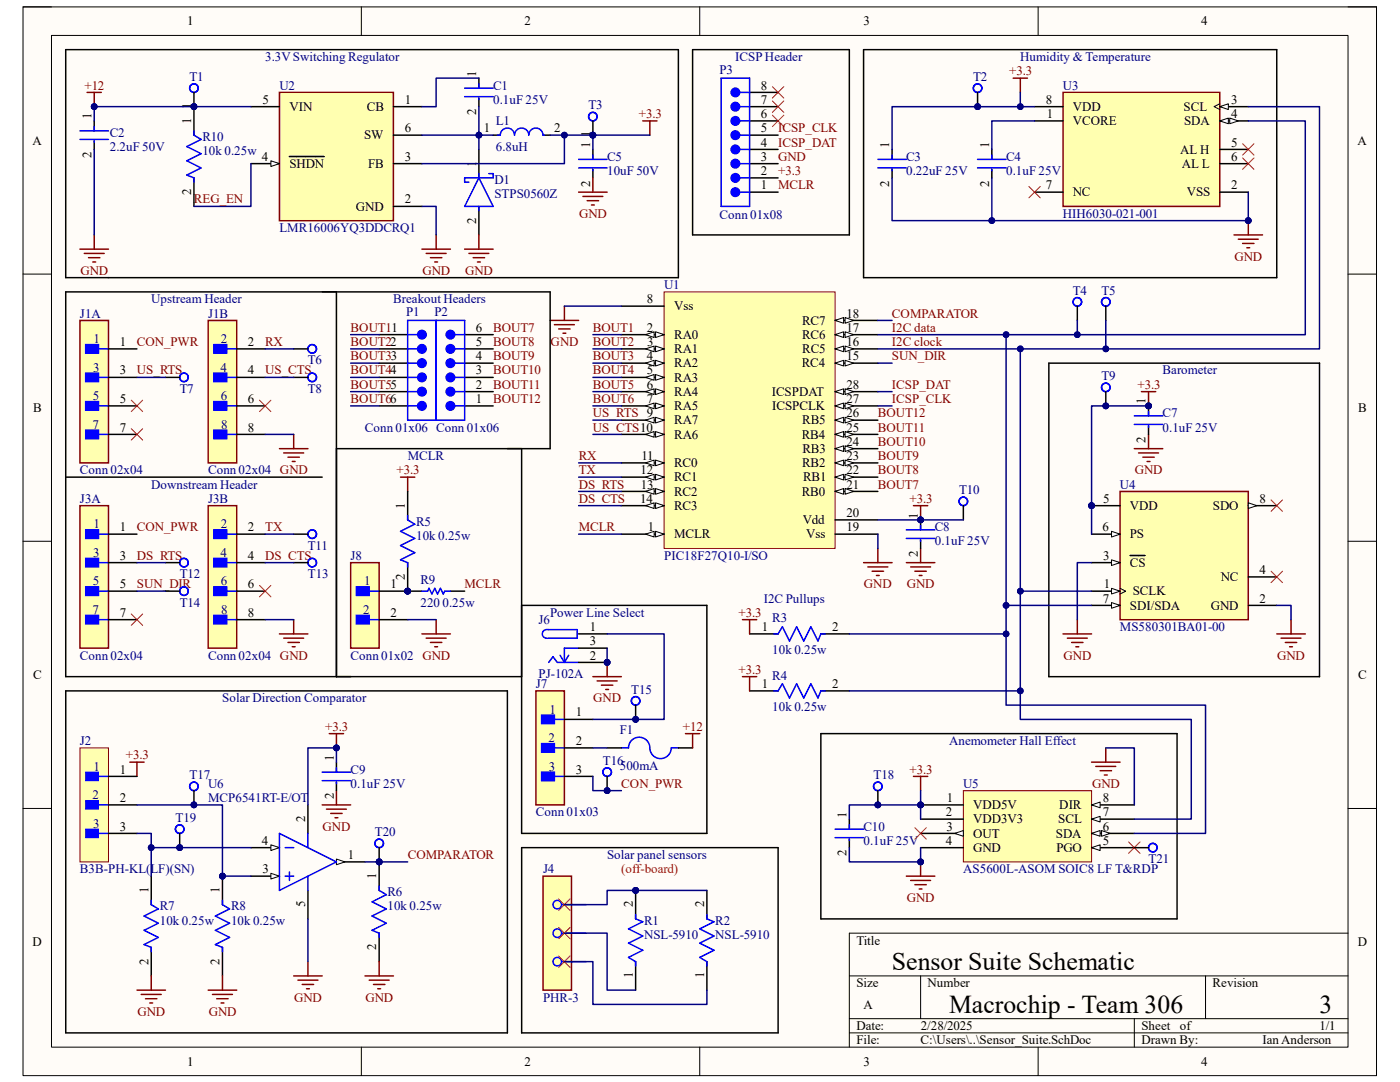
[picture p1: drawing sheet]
<svg xmlns="http://www.w3.org/2000/svg" width="279mm" height="216mm" viewBox="0 0 279 216" stroke-linecap="round" stroke-linejoin="round" font-family="sans-serif">
<defs><g id="words">
<g font-size="5.1">
<text x="178" y="193.6">Sensor Suite Schematic</text>
<text x="189.4" y="202.1">Macrochip - Team 306</text>
<text x="263.3" y="202.1">3</text>
</g>
<g font-size="2.6">
<text x="37.4" y="5.1">1</text>
<text x="104.7" y="5.1">2</text>
<text x="172.3" y="5.1">3</text>
<text x="239.7" y="5.1">4</text>
<text x="95" y="15.3" transform="rotate(-90 95 15.3)">1</text>
<text x="151.8" y="17.9">8</text>
<text x="18.2" y="23.8" transform="rotate(-90 18.2 23.8)">1</text>
<text x="38.1" y="21.7" transform="rotate(-90 38.1 21.7)">1</text>
<text x="52.4" y="20.7">5</text>
<text x="57.7" y="22.1">VIN</text>
<text x="73.2" y="22.1">CB</text>
<text x="80.8" y="20.7">1</text>
<text x="95" y="23" transform="rotate(-90 95 23)">2</text>
<text x="151.8" y="23.5">6</text>
<text x="151.8" y="20.7">7</text>
<text x="208.7" y="20.7">8</text>
<text x="208.9" y="23.5">1</text>
<text x="214.1" y="22.1">VDD</text>
<text x="236.2" y="22.1">SCL</text>
<text x="245.7" y="20.7">3</text>
<text x="245.7" y="23.5">4</text>
<text x="6.5" y="28.9">A</text>
<text x="38.1" y="24.7" transform="rotate(-90 38.1 24.7)">1</text>
<text x="72.7" y="27.8">SW</text>
<text x="80.8" y="26.4">6</text>
<text x="96.6" y="26.4">1</text>
<text x="110.6" y="26.4">2</text>
<text x="117.8" y="29.5" transform="rotate(-90 117.8 29.5)">1</text>
<text x="117.8" y="27.3" transform="rotate(-90 117.8 27.3)">1</text>
<text x="151.8" y="29.3">4</text>
<text x="151.8" y="26.4">5</text>
<text x="177.5" y="29.5" transform="rotate(-90 177.5 29.5)">1</text>
<text x="197.4" y="29.5" transform="rotate(-90 197.4 29.5)">1</text>
<text x="214.1" y="25">VCORE</text>
<text x="236.3" y="25">SDA</text>
<text x="245.7" y="29.3">5</text>
<text x="270.9" y="28.9">A</text>
<text x="18.2" y="31.5" transform="rotate(-90 18.2 31.5)">2</text>
<text x="52.3" y="32.1">4</text>
<text x="57.7" y="33.5">SHDN</text>
<text x="73.5" y="33.5">FB</text>
<text x="80.8" y="32.1">3</text>
<text x="95" y="33.2" transform="rotate(-90 95 33.2)">1</text>
<text x="151.8" y="34.9">2</text>
<text x="151.8" y="32.1">3</text>
<text x="235.5" y="30.6">AL H</text>
<text x="235.8" y="33.5">AL L</text>
<text x="245.7" y="32.1">6</text>
<text x="38.1" y="38.9" transform="rotate(-90 38.1 38.9)">2</text>
<text x="80.8" y="40.6">2</text>
<text x="117.8" y="37.3" transform="rotate(-90 117.8 37.3)">2</text>
<text x="151.8" y="37.8">1</text>
<text x="177.5" y="37.3" transform="rotate(-90 177.5 37.3)">2</text>
<text x="197.4" y="37.3" transform="rotate(-90 197.4 37.3)">2</text>
<text x="208.7" y="37.8">7</text>
<text x="214.1" y="39.2">NC</text>
<text x="236.9" y="39.2">VSS</text>
<text x="245.7" y="37.8">2</text>
<text x="71" y="42">GND</text>
<text x="95" y="44.6" transform="rotate(-90 95 44.6)">2</text>
<text x="129.1" y="60.5">8</text>
<text x="134.5" y="61.9">Vss</text>
<text x="160.1" y="64.8">RC7</text>
<text x="168.9" y="63.4">18</text>
<text x="23.9" y="69">1</text>
<text x="49.5" y="69">2</text>
<text x="95" y="71.9">4</text>
<text x="95" y="69">5</text>
<text x="95" y="66.2">6</text>
<text x="129.1" y="66.2">2</text>
<text x="129.1" y="71.9">4</text>
<text x="129.2" y="69">3</text>
<text x="134.5" y="67.6">RA0</text>
<text x="134.5" y="70.5">RA1</text>
<text x="160.1" y="67.6">RC6</text>
<text x="160.1" y="70.5">RC5</text>
<text x="168.9" y="71.9">15</text>
<text x="168.9" y="69">16</text>
<text x="168.9" y="66.2">17</text>
<text x="23.9" y="74.7">3</text>
<text x="49.5" y="74.7">4</text>
<text x="95" y="77.6">2</text>
<text x="95" y="74.7">3</text>
<text x="129.1" y="77.6">6</text>
<text x="129.1" y="74.7">5</text>
<text x="134.5" y="73.3">RA2</text>
<text x="134.5" y="76.2">RA3</text>
<text x="160" y="73.3">RC4</text>
<text x="168.9" y="77.6">28</text>
<text x="6.6" y="82.2">B</text>
<text x="23.9" y="80.4">5</text>
<text x="49.5" y="80.4">6</text>
<text x="95" y="80.4">1</text>
<text x="129.1" y="80.4">7</text>
<text x="134.5" y="79">RA4</text>
<text x="134.5" y="81.8">RA5</text>
<text x="154" y="79">ICSPDAT</text>
<text x="154.1" y="81.8">ICSPCLK</text>
<text x="168.9" y="83.3">26</text>
<text x="168.9" y="80.4">27</text>
<text x="228.6" y="80.7" transform="rotate(-90 228.6 80.7)">1</text>
<text x="271.1" y="82.2">B</text>
<text x="23.9" y="86.1">7</text>
<text x="49.5" y="86.1">8</text>
<text x="134.5" y="84.7">RA7</text>
<text x="134.5" y="87.5">RA6</text>
<text x="160" y="87.5">RB4</text>
<text x="160.1" y="84.7">RB5</text>
<text x="168.9" y="88.9">24</text>
<text x="168.9" y="86.1">25</text>
<text x="228.6" y="88.4" transform="rotate(-90 228.6 88.4)">2</text>
<text x="127.8" y="94.7">12</text>
<text x="128" y="91.8">11</text>
<text x="134.5" y="93.2">RC0</text>
<text x="160.1" y="93.2">RB2</text>
<text x="160.1" y="90.4">RB3</text>
<text x="168.9" y="94.7">22</text>
<text x="168.9" y="91.8">23</text>
<text x="80.8" y="101.5" transform="rotate(-90 80.8 101.5)">1</text>
<text x="127.8" y="100.3">14</text>
<text x="127.9" y="97.5">13</text>
<text x="134.5" y="96.1">RC1</text>
<text x="134.5" y="98.9">RC2</text>
<text x="134.5" y="101.7">RC3</text>
<text x="160" y="98.9">RB0</text>
<text x="160.3" y="96.1">RB1</text>
<text x="168.9" y="97.5">21</text>
<text x="220.1" y="100.3">5</text>
<text x="225.5" y="101.7">VDD</text>
<text x="242.1" y="101.7">SDO</text>
<text x="251.4" y="100.3">8</text>
<text x="23.9" y="106">1</text>
<text x="49.5" y="106">2</text>
<text x="129.3" y="106">1</text>
<text x="134.5" y="107.4">MCLR</text>
<text x="160.2" y="104.6">Vdd</text>
<text x="160.9" y="107.4">Vss</text>
<text x="168.9" y="106">19</text>
<text x="168.9" y="103.2">20</text>
<text x="183.2" y="103.5" transform="rotate(-90 183.2 103.5)">1</text>
<text x="220" y="106">6</text>
<text x="225.5" y="107.4">PS</text>
<text x="23.9" y="111.7">3</text>
<text x="49.5" y="111.7">4</text>
<text x="183.2" y="111.2" transform="rotate(-90 183.2 111.2)">2</text>
<text x="220.2" y="111.7">3</text>
<text x="225.5" y="113.1">CS</text>
<text x="23.9" y="117.4">5</text>
<text x="49.5" y="117.4">6</text>
<text x="77.9" y="117.4">1</text>
<text x="80.8" y="115.7" transform="rotate(-90 80.8 115.7)">2</text>
<text x="220.3" y="117.4">1</text>
<text x="226.1" y="118.8">SCLK</text>
<text x="243.6" y="116">NC</text>
<text x="251.4" y="114.6">4</text>
<text x="23.9" y="123.1">7</text>
<text x="49.5" y="123.1">8</text>
<text x="77.9" y="123.1">2</text>
<text x="117.7" y="125.9">1</text>
<text x="152" y="125.9">1</text>
<text x="166.1" y="125.9">2</text>
<text x="220.1" y="120.2">7</text>
<text x="225.5" y="121.7">SDI/SDA</text>
<text x="241.6" y="121.7">GND</text>
<text x="251.4" y="120.2">2</text>
<text x="117.7" y="128.8">3</text>
<text x="117.7" y="131.6">2</text>
<text x="6.6" y="135.5">C</text>
<text x="152" y="137.3">1</text>
<text x="166.1" y="137.3">2</text>
<text x="271.1" y="135.5">C</text>
<text x="114.9" y="143">1</text>
<text x="114.9" y="148.7">2</text>
<text x="23.9" y="154.3">1</text>
<text x="66.6" y="151.8" transform="rotate(-90 66.6 151.8)">1</text>
<text x="114.9" y="154.3">3</text>
<text x="23.9" y="160">2</text>
<text x="66.6" y="159.5" transform="rotate(-90 66.6 159.5)">2</text>
<text x="189" y="160">1</text>
<text x="194.2" y="161.5">VDD5V</text>
<text x="211.4" y="161.5">DIR</text>
<text x="220.1" y="160">8</text>
<text x="23.9" y="165.7">3</text>
<text x="60.9" y="164" transform="rotate(-90 60.9 164)">2</text>
<text x="169" y="163.2" transform="rotate(-90 169 163.2)">1</text>
<text x="188.8" y="162.9">2</text>
<text x="188.9" y="165.7">3</text>
<text x="194.2" y="164.3">VDD3V3</text>
<text x="194.2" y="167.1">OUT</text>
<text x="210.7" y="167.1">SDA</text>
<text x="211.2" y="164.3">SCL</text>
<text x="220.1" y="165.7">6</text>
<text x="220.1" y="162.9">7</text>
<text x="52.3" y="168.6">4</text>
<text x="69.4" y="171.4">1</text>
<text x="169" y="170.9" transform="rotate(-90 169 170.9)">2</text>
<text x="188.8" y="168.6">4</text>
<text x="194.2" y="170">GND</text>
<text x="210.8" y="170">PGO</text>
<text x="220.1" y="168.6">5</text>
<text x="29.6" y="178.2" transform="rotate(-90 29.6 178.2)">1</text>
<text x="43.8" y="178.2" transform="rotate(-90 43.8 178.2)">1</text>
<text x="52.4" y="174.2">3</text>
<text x="75.1" y="175.4" transform="rotate(-90 75.1 175.4)">1</text>
<text x="60.9" y="181.1" transform="rotate(-90 60.9 181.1)">5</text>
<text x="126.3" y="181.1" transform="rotate(-90 126.3 181.1)">2</text>
<text x="140.5" y="181.1" transform="rotate(-90 140.5 181.1)">2</text>
<text x="6.5" y="188.8">D</text>
<text x="75.1" y="189.7" transform="rotate(-90 75.1 189.7)">2</text>
<text x="170.9" y="188.5">Title</text>
<text x="271" y="188.8">D</text>
<text x="29.6" y="192.5" transform="rotate(-90 29.6 192.5)">2</text>
<text x="43.8" y="192.5" transform="rotate(-90 43.8 192.5)">2</text>
<text x="126.3" y="195.1" transform="rotate(-90 126.3 195.1)">1</text>
<text x="140.5" y="195.1" transform="rotate(-90 140.5 195.1)">1</text>
<text x="170.9" y="197">Size</text>
<text x="185.1" y="197">Number</text>
<text x="242" y="197">Revision</text>
<text x="172.3" y="201.3">A</text>
<text x="170.9" y="205.5">Date:</text>
<text x="170.9" y="208.4">File:</text>
<text x="183.7" y="208.4">C:\Users\..\Sensor_Suite.SchDoc</text>
<text x="183.7" y="205.5">2/28/2025</text>
<text x="227.8" y="205.5">Sheet</text>
<text x="227.8" y="208.4">Drawn By:</text>
<text x="235.5" y="205.5">of</text>
<text x="252" y="208.4">Ian Anderson</text>
<text x="263.3" y="205.5">1/1</text>
<text x="37.4" y="212.6">1</text>
<text x="104.7" y="212.6">2</text>
<text x="172.3" y="212.6">3</text>
<text x="239.7" y="212.6">4</text>
</g>
<g font-size="2.6" fill="#800000">
<text x="16.8" y="17.9">+12</text>
<text x="201.4" y="15">+3.3</text>
<text x="127.5" y="23.5">+3.3</text>
<text x="155.3" y="26.4">ICSP_CLK</text>
<text x="155.3" y="29.3">ICSP_DAT</text>
<text x="155.3" y="34.9">+3.3</text>
<text x="155.3" y="32.1">GND</text>
<text x="38.7" y="40.6">REG_EN</text>
<text x="155.3" y="37.8">MCLR</text>
<text x="115.6" y="43.5">GND</text>
<text x="246.4" y="52">GND</text>
<text x="16" y="54.8">GND</text>
<text x="84.3" y="54.8">GND</text>
<text x="92.8" y="54.8">GND</text>
<text x="178" y="63.4">COMPARATOR</text>
<text x="27.3" y="69">CON_PWR</text>
<text x="52.9" y="69">RX</text>
<text x="70" y="66.2">BOUT11</text>
<text x="70" y="69">BOUT22</text>
<text x="70" y="71.9">BOUT33</text>
<text x="98.4" y="66.2">BOUT7</text>
<text x="98.4" y="69">BOUT8</text>
<text x="98.4" y="71.9">BOUT9</text>
<text x="109.9" y="69">GND</text>
<text x="118.3" y="71.9">BOUT3</text>
<text x="118.3" y="69">BOUT2</text>
<text x="118.3" y="66.2">BOUT1</text>
<text x="178" y="69">I2C clock</text>
<text x="178" y="66.2">I2C data</text>
<text x="178" y="71.9">SUN_DIR</text>
<text x="27.3" y="74.7">US_RTS</text>
<text x="52.9" y="74.7">US_CTS</text>
<text x="70" y="74.7">BOUT44</text>
<text x="70" y="77.6">BOUT55</text>
<text x="98.4" y="74.7">BOUT10</text>
<text x="98.4" y="77.6">BOUT11</text>
<text x="118.3" y="77.6">BOUT5</text>
<text x="118.3" y="74.7">BOUT4</text>
<text x="178" y="77.6">ICSP_DAT</text>
<text x="227" y="77.6">+3.3</text>
<text x="70" y="80.4">BOUT66</text>
<text x="98.4" y="80.4">BOUT12</text>
<text x="118.3" y="80.4">BOUT6</text>
<text x="118.3" y="83.3">US_RTS 9</text>
<text x="175.2" y="83.3">BOUT12</text>
<text x="178" y="80.4">ICSP_CLK</text>
<text x="118.3" y="86.1">US_CTS10</text>
<text x="175.2" y="86.1">BOUT11</text>
<text x="175.2" y="88.9">BOUT10</text>
<text x="79.1" y="94.7">+3.3</text>
<text x="115.5" y="94.7">TX</text>
<text x="115.5" y="91.8">RX</text>
<text x="175.2" y="91.8">BOUT9</text>
<text x="175.2" y="94.7">BOUT8</text>
<text x="226.5" y="94.7">GND</text>
<text x="115.5" y="97.5">DS_RTS</text>
<text x="115.5" y="100.3">DS_CTS</text>
<text x="175.2" y="97.5">BOUT7</text>
<text x="181.5" y="100.3">+3.3</text>
<text x="27.3" y="106">CON_PWR</text>
<text x="52.9" y="106">TX</text>
<text x="115.5" y="106">MCLR</text>
<text x="27.3" y="111.7">DS_RTS</text>
<text x="52.9" y="111.7">DS_CTS</text>
<text x="27.3" y="117.4">SUN_DIR</text>
<text x="92.7" y="117.4">MCLR</text>
<text x="172.4" y="117.4">GND</text>
<text x="181" y="117.4">GND</text>
<text x="147.4" y="123.1">+3.3</text>
<text x="212.3" y="131.6">GND</text>
<text x="254.9" y="131.6">GND</text>
<text x="147.4" y="134.5">+3.3</text>
<text x="118.4" y="140.1">GND</text>
<text x="64.9" y="145.8">+3.3</text>
<text x="136.3" y="145.8">+12</text>
<text x="25.1" y="151.5">+3.3</text>
<text x="181.5" y="154.3">+3.3</text>
<text x="124" y="157.2">CON_PWR</text>
<text x="217.9" y="157.2">GND</text>
<text x="64.4" y="165.7">GND</text>
<text x="81.4" y="171.4">COMPARATOR</text>
<text x="181" y="180">GND</text>
<text x="27.4" y="202.7">GND</text>
<text x="41.7" y="202.7">GND</text>
<text x="58.7" y="199.9">GND</text>
<text x="72.9" y="199.9">GND</text>
</g>
<g font-size="2.6" fill="#000080">
<text x="37.8" y="16.2">T1</text>
<text x="52.9" y="12.2">3.3V Switching Regulator</text>
<text x="55.8" y="17.9">U2</text>
<text x="98.4" y="17.9">C1</text>
<text x="143.6" y="14.7">P3</text>
<text x="146.7" y="12.2">ICSP Header</text>
<text x="194.2" y="16.2">T2</text>
<text x="203.6" y="12.2">Humidity &amp; Temperature</text>
<text x="212.1" y="17.9">U3</text>
<text x="98.4" y="20.7">0.1uF 25V</text>
<text x="117.5" y="21.8">T3</text>
<text x="21.9" y="27.3">C2</text>
<text x="40.4" y="28.1">R10</text>
<text x="99" y="25">L1</text>
<text x="21.9" y="30.1">2.2uF 50V</text>
<text x="40.4" y="30.9">10k 0.25w</text>
<text x="99" y="30.1">6.8uH</text>
<text x="121.2" y="32.1">C5</text>
<text x="121.2" y="34.9">10uF 50V</text>
<text x="180.8" y="32.1">C3</text>
<text x="180.8" y="34.9">0.22uF 25V</text>
<text x="200.8" y="32.1">C4</text>
<text x="200.8" y="34.9">0.1uF 25V</text>
<text x="98.7" y="36.6">D1</text>
<text x="98.7" y="39.5">STPS0560Z</text>
<text x="55.8" y="46.3">LMR16006YQ3DDCRQ1</text>
<text x="143.6" y="43.7">Conn 01x08</text>
<text x="212.1" y="43.5">HIH6030-021-001</text>
<text x="132.5" y="57.7">U1</text>
<text x="214.1" y="58.8">T4</text>
<text x="219.8" y="58.8">T5</text>
<text x="16" y="63.4">J1A</text>
<text x="30.2" y="60.5">Upstream Header</text>
<text x="41.5" y="63.4">J1B</text>
<text x="78.5" y="60.5">Breakout Headers</text>
<text x="81.1" y="63.1">P1</text>
<text x="86.7" y="63.1">P2</text>
<text x="18.7" y="68.5">1</text>
<text x="44.1" y="68.5">2</text>
<text x="18.6" y="74.2">3</text>
<text x="44" y="74.2">4</text>
<text x="61.4" y="72.7">T6</text>
<text x="219.8" y="75.9">T9</text>
<text x="232" y="74.7">Barometer</text>
<text x="18.5" y="79.8">5</text>
<text x="35.9" y="78.4">T7</text>
<text x="44.1" y="79.8">6</text>
<text x="61.4" y="78.4">T8</text>
<text x="232" y="83.3">C7</text>
<text x="18.5" y="85.6">7</text>
<text x="44.1" y="85.6">8</text>
<text x="72.8" y="86.1">Conn 01x06 Conn 01x06</text>
<text x="232" y="86.1">0.1uF 25V</text>
<text x="16" y="94.7">Conn 02x04</text>
<text x="41.5" y="94.7">Conn 02x04 GND</text>
<text x="81.4" y="91.8">MCLR</text>
<text x="16" y="100.3">J3A</text>
<text x="30.2" y="97.5">Downstream Header</text>
<text x="41.5" y="100.3">J3B</text>
<text x="191.4" y="98.6">T10</text>
<text x="223.5" y="97.5">U4</text>
<text x="18.7" y="105.5">1</text>
<text x="44.1" y="105.5">2</text>
<text x="83.1" y="104.9">R5</text>
<text x="83.1" y="107.7">10k 0.25w</text>
<text x="186.6" y="106">C8</text>
<text x="18.6" y="111.1">3</text>
<text x="44" y="111.1">4</text>
<text x="61.4" y="109.7">T11</text>
<text x="70" y="111.7">J8</text>
<text x="132.5" y="111.7">PIC18F27Q10-I/SO</text>
<text x="186.6" y="108.8">0.1uF 25V</text>
<text x="18.5" y="116.8">5</text>
<text x="35.9" y="115.4">T12</text>
<text x="44.1" y="116.8">6</text>
<text x="61.4" y="115.4">T13</text>
<text x="72.7" y="116.8">1</text>
<text x="83.9" y="116.5">R9</text>
<text x="18.5" y="122.5">7</text>
<text x="35.9" y="121.1">T14</text>
<text x="44.1" y="122.5">8</text>
<text x="72.5" y="122.5">2</text>
<text x="83.9" y="121.1">220 0.25w</text>
<text x="107.5" y="124.5">J6</text>
<text x="109.8" y="123.1">Power Line Select</text>
<text x="152.4" y="120.2">I2C Pullups</text>
<text x="154.1" y="124.2">R3</text>
<text x="223.5" y="125.9">MS580301BA01-00</text>
<text x="16" y="131.6">Conn 02x04</text>
<text x="41.5" y="131.6">Conn 02x04 GND</text>
<text x="70" y="131.6">Conn 01x02 GND</text>
<text x="154.1" y="130.5">10k 0.25w</text>
<text x="106.9" y="137.3">J7</text>
<text x="107.5" y="135.3">PJ-102A</text>
<text x="154.1" y="135.6">R4</text>
<text x="44.4" y="140.1">Solar Direction Comparator</text>
<text x="109.6" y="142.4">1</text>
<text x="126" y="138.4">T15</text>
<text x="154.1" y="141.9">10k 0.25w</text>
<text x="16" y="148.7">J2</text>
<text x="109.5" y="148.1">2</text>
<text x="123.7" y="146.5">F1</text>
<text x="189.4" y="148.7">Anemometer Hall Effect</text>
<text x="18.7" y="153.8">1</text>
<text x="37.8" y="155.5">T17</text>
<text x="70" y="154.3">C9</text>
<text x="109.6" y="153.8">3</text>
<text x="120.3" y="152.7">T16</text>
<text x="123.7" y="153.6">500mA</text>
<text x="174.3" y="155.5">T18</text>
<text x="18.5" y="159.5">2</text>
<text x="41.5" y="157.2">U6</text>
<text x="41.5" y="160">MCP6541RT-E/OT</text>
<text x="70" y="157.2">0.1uF 25V</text>
<text x="192.2" y="157.2">U5</text>
<text x="18.6" y="165.1">3</text>
<text x="35" y="164">T19</text>
<text x="74.8" y="166.9">T20</text>
<text x="106.9" y="162.9">Conn 01x03</text>
<text x="172.3" y="165.7">C10</text>
<text x="121.2" y="171.4">Solar panel sensors</text>
<text x="172.3" y="168.6">0.1uF 25V</text>
<text x="229.2" y="172.3">T21</text>
<text x="16" y="174.2">B3B-PH-KL(LF)(SN)</text>
<text x="77.3" y="178.8">R6</text>
<text x="108.4" y="174.2">J4</text>
<text x="192.2" y="174.2">AS5600L-ASOM SOIC8 LF T&amp;RDP</text>
<text x="31.9" y="181.7">R7</text>
<text x="31.9" y="184.5">10k 0.25w</text>
<text x="46.1" y="181.7">R8</text>
<text x="46.1" y="184.5">10k 0.25w</text>
<text x="77.3" y="181.7">10k 0.25w</text>
<text x="128.5" y="184.5">R1</text>
<text x="142.7" y="184.5">R2</text>
<text x="128.5" y="187.3">NSL-5910</text>
<text x="142.7" y="187.3">NSL-5910</text>
<text x="108.4" y="199.9">PHR-3</text>
</g>
<text font-size="2.6" fill="#f00" x="124" y="174.2">(off-board)</text>
</g></defs>
<path d="M4.6 1.4h270.1v213.2h-270.1z" fill-rule="evenodd" fill="#fffcf8"/>
<path d="M4.6 1.4h270.1v213.2h-270.1z" fill="none" stroke="#000" stroke-width=".2"/>
<path d="M10.3 7.1h258.7v201.8h-258.7z" fill-rule="evenodd" fill="#fffcf8"/>
<g fill="none" stroke="#000" stroke-width=".2">
<path d="M4.6 1.4h5.7M10.3 7.1h258.7v201.8h-258.7zM72.1 1.4v5.7M139.6 1.4v5.7M207.2 1.4v5.7M269 1.4h5.7v5.7M4.6 54.7h5.7M269 54.7h5.7M4.6 108h5.7M269 108h5.7M4.6 161.3h5.7M269 161.3h5.7"/>
<path d="M169.5 194.7h99.5M183.7 194.7v8.6M240.6 194.7v8.6M269 186.2h-99.5v22.7M72.1 208.9v5.7M139.6 208.9v5.7M169.5 203.3h99.5M169.5 206.1h99.5M207.2 208.9v5.7M226.4 203.3v5.6M274.7 208.9v5.7"/>
</g>
<path d="M50.1 174.8h5.7M61.5 160.6v5.7" fill="none" stroke="#000" stroke-width=".3"/>
<path d="M54.1 174.3l1.7 .5-1.7 .6z" fill="#f8fcff"/>
<path d="M54.1 174.3l1.7 .5-1.7 .6z" fill="none" stroke="#000" stroke-width=".2"/>
<path d="M50.1 169.1h5.7" fill="none" stroke="#000" stroke-width=".3"/>
<path d="M54.1 168.6l1.7 .5-1.7 .6z" fill="#f8fcff"/>
<path d="M54.1 168.6l1.7 .5-1.7 .6z" fill="none" stroke="#000" stroke-width=".2"/>
<path d="M61.5 177.7v5.7M67.1 172h5.7" fill="none" stroke="#000" stroke-width=".3"/>
<path d="M67.1 171.4l1.7 .6-1.7 .6z" fill="#f8fcff"/>
<path d="M67.1 171.4l1.7 .6-1.7 .6z" fill="none" stroke="#000" stroke-width=".2"/>
<path d="M55.8 166.3l11.3 5.7-11.3 5.7zM56.9 169.1h1.7M56.9 174.8h1.7M57.8 174v1.7M61.5 166.3v2.8M61.5 174.8v2.9" fill="none" stroke="#00f" stroke-width=".3"/>
<circle cx="183.7" cy="160.6" r=".57" fill="#000080"/>
<circle cx="183.7" cy="160.6" r=".57" fill="none" stroke="#000080" stroke-width=".2"/>
<path d="M192.3 157.8h25.5v14.2h-25.5z" fill-rule="evenodd" fill="#ffffb0"/>
<path d="M192.3 157.8h25.5v14.2h-25.5z" fill="none" stroke="#800000" stroke-width=".2"/>
<path d="M183.7 160.6h8.6" fill="none" stroke="#000" stroke-width=".3"/>
<circle cx="183.7" cy="160.6" r=".57" fill="#000080"/>
<circle cx="183.7" cy="160.6" r=".57" fill="none" stroke="#000080" stroke-width=".2"/>
<path d="M183.7 163.4h8.6M183.7 166.3h8.6" fill="none" stroke="#000" stroke-width=".3"/>
<path d="M190.5 166.3l1.8-.6v1.2z" fill="#f8fcff"/>
<path d="M190.5 166.3l1.8-.6v1.2z" fill="none" stroke="#000" stroke-width=".2"/>
<path d="M183.7 169.1h8.6M217.8 169.1h8.6" fill="none" stroke="#000" stroke-width=".3"/>
<path d="M217.8 169.1l1.8-.5v1.1z" fill="#f8fcff"/>
<path d="M217.8 169.1l1.8-.5v1.1z" fill="none" stroke="#000" stroke-width=".2"/>
<path d="M217.8 166.3h8.6" fill="none" stroke="#000" stroke-width=".3"/>
<path d="M217.8 166.3l1.8-.6v1.2z" fill="#f8fcff"/>
<path d="M217.8 166.3l1.8-.6v1.2z" fill="none" stroke="#000" stroke-width=".2"/>
<path d="M219.8 165.7l1.7 .6-1.7 .6z" fill="#f8fcff"/>
<path d="M219.8 165.7l1.7 .6-1.7 .6z" fill="none" stroke="#000" stroke-width=".2"/>
<path d="M217.8 163.4h8.6" fill="none" stroke="#000" stroke-width=".3"/>
<path d="M217.8 163.4l1.8-.5v1.1z" fill="#f8fcff"/>
<path d="M217.8 163.4l1.8-.5v1.1z" fill="none" stroke="#000" stroke-width=".2"/>
<path d="M217.8 160.6h8.6" fill="none" stroke="#000" stroke-width=".3"/>
<path d="M217.8 160.6l1.8-.6v1.2z" fill="#f8fcff"/>
<path d="M217.8 160.6l1.8-.6v1.2z" fill="none" stroke="#000" stroke-width=".2"/>
<path d="M212.2 18.4h31.2v22.8h-31.2z" fill-rule="evenodd" fill="#ffffb0"/>
<path d="M212.2 18.4h31.2v22.8h-31.2z" fill="none" stroke="#800000" stroke-width=".3"/>
<path d="M206.5 21.3h5.7M206.5 38.3h5.7M243.4 21.3h5.7M243.4 29.8h5.7M243.4 32.7h5.7" fill="none" stroke="#000" stroke-width=".3"/>
<path d="M243.4 21.3l1.7-.6v1.2z" fill="#f8fcff"/>
<path d="M243.4 21.3l1.7-.6v1.2zM243.4 20.7l-1.1 .6 1.1 .6" fill="none" stroke="#000" stroke-width=".2"/>
<path d="M243.4 24.1h5.7" fill="none" stroke="#000" stroke-width=".3"/>
<path d="M243.4 24.1l1.7-.5v1.1z" fill="#f8fcff"/>
<path d="M243.4 24.1l1.7-.5v1.1z" fill="none" stroke="#000" stroke-width=".2"/>
<path d="M245.4 23.6l1.7 .5-1.7 .6z" fill="#f8fcff"/>
<path d="M245.4 23.6l1.7 .5-1.7 .6z" fill="none" stroke="#000" stroke-width=".2"/>
<path d="M206.5 24.1h5.7M243.4 38.3h5.7" fill="none" stroke="#000" stroke-width=".3"/>
<path d="M180.9 174.8h5.7M181.7 175.7h4M182.6 176.5h2.3M183.4 177.4h.6M183.7 172v2.8" fill="none" stroke="#800000" stroke-width=".3"/>
<circle cx="183.7" cy="172" r=".57" fill="#000080"/>
<circle cx="183.7" cy="172" r=".57" fill="none" stroke="#000080" stroke-width=".2"/>
<g fill="none" stroke="#800000" stroke-width=".3">
<path d="M246.3 46.9h5.7M247.1 47.7h4M248 48.6h2.3M248.8 49.4h.6M249.1 44v2.9M217.8 152.1h5.7M218.7 152.9h4M219.6 153.8h2.2M220.4 154.6h.6M220.7 149.2v2.9M58.6 194.7h5.7M59.5 195.6h3.9"/>
<path d="M60.3 196.4h2.3M61.2 197.3h.5M61.5 191.9v2.8"/>
</g>
<circle cx="249.1" cy="44" r=".57" fill="#000080"/>
<circle cx="249.1" cy="44" r=".57" fill="none" stroke="#000080" stroke-width=".2"/>
<path d="M65.7 146.4h2.9M67.1 146.4v2.8M182.3 154.9h2.8M183.7 154.9v2.9" fill="none" stroke="#800000" stroke-width=".3"/>
<circle cx="67.1" cy="149.2" r=".57" fill="#000080"/>
<circle cx="67.1" cy="149.2" r=".57" fill="none" stroke="#000080" stroke-width=".2"/>
<path d="M202.2 15.6h2.9M203.6 15.6v2.8M182.3 100.9h2.8M183.7 100.9v2.8M67.1 157.8v2.8M64.3 160.6h5.7M65.2 161.5h3.9M66 162.3h2.3M66.9 163.2h.5" fill="none" stroke="#800000" stroke-width=".3"/>
<path d="M205.3 37.2l2.3 2.3M207.6 37.2l-2.3 2.3M248 28.7l2.3 2.2M248 31.5l2.3 2.3M250.3 28.7l-2.3 2.2M250.3 31.5l-2.3 2.3M182.6 165.2l2.3 2.2M184.9 165.2l-2.3 2.2M225.2 168l2.3 2.3M227.5 168l-2.3 2.3" fill="none" stroke="#f00" stroke-width=".2"/>
<circle cx="183.7" cy="103.7" r=".57" fill="#000080"/>
<circle cx="183.7" cy="103.7" r=".57" fill="none" stroke="#000080" stroke-width=".2"/>
<path d="M180.9 112.3h5.7M181.7 113.1h4M182.6 114h2.3M183.4 114.8h.6M183.7 109.4v2.9" fill="none" stroke="#800000" stroke-width=".3"/>
<path d="M149.6 35.5h5.7M149.6 38.3h5.7" fill="none" stroke="#000" stroke-width=".3"/>
<path d="M147.6 35.5h2" fill="none" stroke="#00f" stroke-width=".3"/>
<circle cx="146.8" cy="35.5" r=".85" fill="#00f"/>
<g fill="none" stroke="#00f" stroke-width=".3">
<path d="M147.6 38.3h2M147.6 32.7h2"/>
<circle cx="146.8" cy="35.5" r=".85"/>
</g>
<path d="M149.6 32.7h5.7" fill="none" stroke="#000" stroke-width=".3"/>
<circle cx="146.8" cy="32.7" r=".85" fill="#00f"/>
<g fill="none" stroke="#00f" stroke-width=".3">
<path d="M147.6 29.8h2"/>
<circle cx="146.8" cy="32.7" r=".85"/>
</g>
<path d="M149.6 29.8h5.7" fill="none" stroke="#000" stroke-width=".3"/>
<circle cx="146.8" cy="29.8" r=".85" fill="#00f"/>
<g fill="none" stroke="#00f" stroke-width=".3">
<path d="M147.6 27h2"/>
<circle cx="146.8" cy="29.8" r=".85"/>
</g>
<path d="M149.6 27h5.7" fill="none" stroke="#000" stroke-width=".3"/>
<circle cx="146.8" cy="27" r=".85" fill="#00f"/>
<g fill="none" stroke="#00f" stroke-width=".3">
<path d="M147.6 24.1h2"/>
<circle cx="146.8" cy="27" r=".85"/>
</g>
<path d="M149.6 24.1h5.7" fill="none" stroke="#000" stroke-width=".3"/>
<circle cx="146.8" cy="24.1" r=".85" fill="#00f"/>
<g fill="none" stroke="#00f" stroke-width=".3">
<path d="M147.6 21.3h2"/>
<circle cx="146.8" cy="24.1" r=".85"/>
</g>
<path d="M149.6 21.3h5.7" fill="none" stroke="#000" stroke-width=".3"/>
<circle cx="146.8" cy="21.3" r=".85" fill="#00f"/>
<g fill="none" stroke="#00f" stroke-width=".3">
<path d="M147.6 18.4h2"/>
<circle cx="146.8" cy="21.3" r=".85"/>
</g>
<path d="M149.6 18.4h5.7" fill="none" stroke="#000" stroke-width=".3"/>
<circle cx="146.8" cy="18.4" r=".85" fill="#00f"/>
<g fill="none" stroke="#00f" stroke-width=".3">
<path d="M143.9 15.6h5.7v25.6h-5.7z"/>
<circle cx="146.8" cy="18.4" r=".85"/>
</g>
<circle cx="146.8" cy="38.3" r=".85" fill="#00f"/>
<circle cx="146.8" cy="38.3" r=".85" fill="none" stroke="#00f" stroke-width=".3"/>
<path d="M154.1 17.3l2.3 2.3M156.4 17.3l-2.3 2.3M154.1 23l2.3 2.3M154.1 20.1l2.3 2.3M156.4 23l-2.3 2.3M156.4 20.1l-2.3 2.3" fill="none" stroke="#f00" stroke-width=".2"/>
<path d="M13.1 9.9h122.3v45.5h-122.3zM138.2 9.9h31.3v37h-31.3z" fill="none" stroke="#000" stroke-width=".3"/>
<circle cx="217.8" cy="100.9" r=".57" fill="#000080"/>
<circle cx="217.8" cy="100.9" r=".57" fill="none" stroke="#000080" stroke-width=".2"/>
<path d="M223.5 98.1h25.6v25.5h-25.6z" fill-rule="evenodd" fill="#ffffb0"/>
<path d="M223.5 98.1h25.6v25.5h-25.6z" fill="none" stroke="#800000" stroke-width=".3"/>
<path d="M217.8 100.9h5.7" fill="none" stroke="#000" stroke-width=".3"/>
<circle cx="217.8" cy="100.9" r=".57" fill="#000080"/>
<circle cx="217.8" cy="100.9" r=".57" fill="none" stroke="#000080" stroke-width=".2"/>
<path d="M217.8 112.3h5.7" fill="none" stroke="#000" stroke-width=".3"/>
<path d="M221.8 111.7l1.7 .6-1.7 .5z" fill="#f8fcff"/>
<path d="M221.8 111.7l1.7 .6-1.7 .5z" fill="none" stroke="#000" stroke-width=".2"/>
<path d="M217.8 106.6h5.7M225.5 110.8h3M249.1 115.1h5.7" fill="none" stroke="#000" stroke-width=".3"/>
<path d="M221.8 106l1.7 .6-1.7 .6z" fill="#f8fcff"/>
<path d="M221.8 106l1.7 .6-1.7 .6z" fill="none" stroke="#000" stroke-width=".2"/>
<path d="M217.8 118h5.7" fill="none" stroke="#000" stroke-width=".3"/>
<path d="M221.8 117.4l1.7 .6-1.7 .5z" fill="#f8fcff"/>
<path d="M221.8 117.4l1.7 .6-1.7 .5zM223.5 117.4l1.2 .6-1.2 .5" fill="none" stroke="#000" stroke-width=".2"/>
<path d="M217.8 120.8h5.7" fill="none" stroke="#000" stroke-width=".3"/>
<path d="M221.8 120.2l1.7 .6-1.7 .6z" fill="#f8fcff"/>
<path d="M221.8 120.2l1.7 .6-1.7 .6z" fill="none" stroke="#000" stroke-width=".2"/>
<path d="M249.1 100.9h5.7" fill="none" stroke="#000" stroke-width=".3"/>
<path d="M249.1 100.3l1.7 .6-1.7 .6z" fill="#f8fcff"/>
<path d="M249.1 100.3l1.7 .6-1.7 .6z" fill="none" stroke="#000" stroke-width=".2"/>
<path d="M249.1 120.8h5.7" fill="none" stroke="#000" stroke-width=".3"/>
<path d="M132.5 58.2h34.2v51.2h-34.2z" fill-rule="evenodd" fill="#ffffb0"/>
<path d="M132.5 58.2h34.2v51.2h-34.2z" fill="none" stroke="#800000" stroke-width=".2"/>
<path d="M124 106.6h8.5" fill="none" stroke="#000" stroke-width=".3"/>
<path d="M130.8 106l1.7 .6-1.7 .6z" fill="#f8fcff"/>
<path d="M130.8 106l1.7 .6-1.7 .6z" fill="none" stroke="#000" stroke-width=".2"/>
<path d="M128.8 106.6l1.8-.6v1.2z" fill="#f8fcff"/>
<path d="M128.8 106.6l1.8-.6v1.2z" fill="none" stroke="#000" stroke-width=".2"/>
<path d="M124 66.8h8.5" fill="none" stroke="#000" stroke-width=".3"/>
<path d="M130.8 66.2l1.7 .6-1.7 .5z" fill="#f8fcff"/>
<path d="M130.8 66.2l1.7 .6-1.7 .5z" fill="none" stroke="#000" stroke-width=".2"/>
<path d="M128.8 66.8l1.8-.6v1.1z" fill="#f8fcff"/>
<path d="M128.8 66.8l1.8-.6v1.1z" fill="none" stroke="#000" stroke-width=".2"/>
<path d="M124 69.6h8.5" fill="none" stroke="#000" stroke-width=".3"/>
<path d="M130.8 69.1l1.7 .5-1.7 .6z" fill="#f8fcff"/>
<path d="M130.8 69.1l1.7 .5-1.7 .6z" fill="none" stroke="#000" stroke-width=".2"/>
<path d="M128.8 69.6l1.8-.5v1.1z" fill="#f8fcff"/>
<path d="M128.8 69.6l1.8-.5v1.1z" fill="none" stroke="#000" stroke-width=".2"/>
<path d="M124 72.5h8.5" fill="none" stroke="#000" stroke-width=".3"/>
<path d="M130.8 71.9l1.7 .6-1.7 .5z" fill="#f8fcff"/>
<path d="M130.8 71.9l1.7 .6-1.7 .5z" fill="none" stroke="#000" stroke-width=".2"/>
<path d="M128.8 72.5l1.8-.6v1.1z" fill="#f8fcff"/>
<path d="M128.8 72.5l1.8-.6v1.1z" fill="none" stroke="#000" stroke-width=".2"/>
<path d="M124 75.3h8.5" fill="none" stroke="#000" stroke-width=".3"/>
<path d="M130.8 74.7l1.7 .6-1.7 .6z" fill="#f8fcff"/>
<path d="M130.8 74.7l1.7 .6-1.7 .6z" fill="none" stroke="#000" stroke-width=".2"/>
<path d="M128.8 75.3l1.8-.6v1.2z" fill="#f8fcff"/>
<path d="M128.8 75.3l1.8-.6v1.2z" fill="none" stroke="#000" stroke-width=".2"/>
<path d="M124 78.1h8.5" fill="none" stroke="#000" stroke-width=".3"/>
<path d="M130.8 77.6l1.7 .5-1.7 .6z" fill="#f8fcff"/>
<path d="M130.8 77.6l1.7 .5-1.7 .6z" fill="none" stroke="#000" stroke-width=".2"/>
<path d="M128.8 78.1l1.8-.5v1.1z" fill="#f8fcff"/>
<path d="M128.8 78.1l1.8-.5v1.1z" fill="none" stroke="#000" stroke-width=".2"/>
<path d="M124 81h8.5" fill="none" stroke="#000" stroke-width=".3"/>
<path d="M130.8 80.4l1.7 .6-1.7 .6z" fill="#f8fcff"/>
<path d="M130.8 80.4l1.7 .6-1.7 .6z" fill="none" stroke="#000" stroke-width=".2"/>
<path d="M128.8 81l1.8-.6v1.2z" fill="#f8fcff"/>
<path d="M128.8 81l1.8-.6v1.2z" fill="none" stroke="#000" stroke-width=".2"/>
<path d="M124 61.1h8.5M124 83.8h8.5" fill="none" stroke="#000" stroke-width=".3"/>
<path d="M130.8 83.3l1.7 .5-1.7 .6z" fill="#f8fcff"/>
<path d="M130.8 83.3l1.7 .5-1.7 .6z" fill="none" stroke="#000" stroke-width=".2"/>
<path d="M128.8 83.8l1.8-.5v1.1z" fill="#f8fcff"/>
<path d="M128.8 83.8l1.8-.5v1.1z" fill="none" stroke="#000" stroke-width=".2"/>
<path d="M124 86.7h8.5" fill="none" stroke="#000" stroke-width=".3"/>
<path d="M130.8 86.1l1.7 .6-1.7 .5z" fill="#f8fcff"/>
<path d="M130.8 86.1l1.7 .6-1.7 .5z" fill="none" stroke="#000" stroke-width=".2"/>
<path d="M128.8 86.7l1.8-.6v1.1z" fill="#f8fcff"/>
<path d="M128.8 86.7l1.8-.6v1.1z" fill="none" stroke="#000" stroke-width=".2"/>
<path d="M124 92.4h8.5" fill="none" stroke="#000" stroke-width=".3"/>
<path d="M130.8 91.8l1.7 .6-1.7 .5z" fill="#f8fcff"/>
<path d="M130.8 91.8l1.7 .6-1.7 .5z" fill="none" stroke="#000" stroke-width=".2"/>
<path d="M128.8 92.4l1.8-.6v1.1z" fill="#f8fcff"/>
<path d="M128.8 92.4l1.8-.6v1.1z" fill="none" stroke="#000" stroke-width=".2"/>
<path d="M124 95.2h8.5" fill="none" stroke="#000" stroke-width=".3"/>
<path d="M130.8 94.6l1.7 .6-1.7 .6z" fill="#f8fcff"/>
<path d="M130.8 94.6l1.7 .6-1.7 .6z" fill="none" stroke="#000" stroke-width=".2"/>
<path d="M128.8 95.2l1.8-.6v1.2z" fill="#f8fcff"/>
<path d="M128.8 95.2l1.8-.6v1.2z" fill="none" stroke="#000" stroke-width=".2"/>
<path d="M124 98.1h8.5" fill="none" stroke="#000" stroke-width=".3"/>
<path d="M130.8 97.5l1.7 .6-1.7 .5z" fill="#f8fcff"/>
<path d="M130.8 97.5l1.7 .6-1.7 .5z" fill="none" stroke="#000" stroke-width=".2"/>
<path d="M128.8 98.1l1.8-.6v1.1z" fill="#f8fcff"/>
<path d="M128.8 98.1l1.8-.6v1.1z" fill="none" stroke="#000" stroke-width=".2"/>
<path d="M124 100.9h8.5" fill="none" stroke="#000" stroke-width=".3"/>
<path d="M130.8 100.3l1.7 .6-1.7 .6z" fill="#f8fcff"/>
<path d="M130.8 100.3l1.7 .6-1.7 .6z" fill="none" stroke="#000" stroke-width=".2"/>
<path d="M128.8 100.9l1.8-.6v1.2z" fill="#f8fcff"/>
<path d="M128.8 100.9l1.8-.6v1.2z" fill="none" stroke="#000" stroke-width=".2"/>
<path d="M166.7 72.5h8.5" fill="none" stroke="#000" stroke-width=".3"/>
<path d="M166.7 72.5l1.7-.6v1.1z" fill="#f8fcff"/>
<path d="M166.7 72.5l1.7-.6v1.1z" fill="none" stroke="#000" stroke-width=".2"/>
<path d="M168.7 71.9l1.7 .6-1.7 .5z" fill="#f8fcff"/>
<path d="M168.7 71.9l1.7 .6-1.7 .5z" fill="none" stroke="#000" stroke-width=".2"/>
<path d="M166.7 69.6h8.5" fill="none" stroke="#000" stroke-width=".3"/>
<path d="M166.7 69.6l1.7-.5v1.1z" fill="#f8fcff"/>
<path d="M166.7 69.6l1.7-.5v1.1z" fill="none" stroke="#000" stroke-width=".2"/>
<path d="M168.7 69.1l1.7 .5-1.7 .6z" fill="#f8fcff"/>
<path d="M168.7 69.1l1.7 .5-1.7 .6z" fill="none" stroke="#000" stroke-width=".2"/>
<path d="M166.7 66.8h8.5" fill="none" stroke="#000" stroke-width=".3"/>
<path d="M166.7 66.8l1.7-.6v1.1z" fill="#f8fcff"/>
<path d="M166.7 66.8l1.7-.6v1.1z" fill="none" stroke="#000" stroke-width=".2"/>
<path d="M168.7 66.2l1.7 .6-1.7 .5z" fill="#f8fcff"/>
<path d="M168.7 66.2l1.7 .6-1.7 .5z" fill="none" stroke="#000" stroke-width=".2"/>
<path d="M166.7 63.9h8.5" fill="none" stroke="#000" stroke-width=".3"/>
<path d="M166.7 63.9l1.7-.5v1.1z" fill="#f8fcff"/>
<path d="M166.7 63.9l1.7-.5v1.1z" fill="none" stroke="#000" stroke-width=".2"/>
<path d="M168.7 63.4l1.7 .5-1.7 .6z" fill="#f8fcff"/>
<path d="M168.7 63.4l1.7 .5-1.7 .6z" fill="none" stroke="#000" stroke-width=".2"/>
<path d="M166.7 98.1h8.5M166.7 106.6h8.5M166.7 103.7h8.5" fill="none" stroke="#000" stroke-width=".3"/>
<path d="M166.7 98.1l1.7-.6v1.1z" fill="#f8fcff"/>
<path d="M166.7 98.1l1.7-.6v1.1z" fill="none" stroke="#000" stroke-width=".2"/>
<path d="M168.7 97.5l1.7 .6-1.7 .5z" fill="#f8fcff"/>
<path d="M168.7 97.5l1.7 .6-1.7 .5z" fill="none" stroke="#000" stroke-width=".2"/>
<path d="M166.7 95.2h8.5" fill="none" stroke="#000" stroke-width=".3"/>
<path d="M166.7 95.2l1.7-.6v1.2z" fill="#f8fcff"/>
<path d="M166.7 95.2l1.7-.6v1.2z" fill="none" stroke="#000" stroke-width=".2"/>
<path d="M168.7 94.6l1.7 .6-1.7 .6z" fill="#f8fcff"/>
<path d="M168.7 94.6l1.7 .6-1.7 .6z" fill="none" stroke="#000" stroke-width=".2"/>
<path d="M166.7 92.4h8.5" fill="none" stroke="#000" stroke-width=".3"/>
<path d="M166.7 92.4l1.7-.6v1.1z" fill="#f8fcff"/>
<path d="M166.7 92.4l1.7-.6v1.1z" fill="none" stroke="#000" stroke-width=".2"/>
<path d="M168.7 91.8l1.7 .6-1.7 .5z" fill="#f8fcff"/>
<path d="M168.7 91.8l1.7 .6-1.7 .5z" fill="none" stroke="#000" stroke-width=".2"/>
<path d="M166.7 89.5h8.5" fill="none" stroke="#000" stroke-width=".3"/>
<path d="M166.7 89.5l1.7-.5v1.1z" fill="#f8fcff"/>
<path d="M166.7 89.5l1.7-.5v1.1z" fill="none" stroke="#000" stroke-width=".2"/>
<path d="M168.7 89l1.7 .5-1.7 .6z" fill="#f8fcff"/>
<path d="M168.7 89l1.7 .5-1.7 .6z" fill="none" stroke="#000" stroke-width=".2"/>
<path d="M166.7 86.7h8.5" fill="none" stroke="#000" stroke-width=".3"/>
<path d="M166.7 86.7l1.7-.6v1.1z" fill="#f8fcff"/>
<path d="M166.7 86.7l1.7-.6v1.1z" fill="none" stroke="#000" stroke-width=".2"/>
<path d="M168.7 86.1l1.7 .6-1.7 .5z" fill="#f8fcff"/>
<path d="M168.7 86.1l1.7 .6-1.7 .5z" fill="none" stroke="#000" stroke-width=".2"/>
<path d="M166.7 83.8h8.5" fill="none" stroke="#000" stroke-width=".3"/>
<path d="M166.7 83.8l1.7-.5v1.1z" fill="#f8fcff"/>
<path d="M166.7 83.8l1.7-.5v1.1z" fill="none" stroke="#000" stroke-width=".2"/>
<path d="M168.7 83.3l1.7 .5-1.7 .6z" fill="#f8fcff"/>
<path d="M168.7 83.3l1.7 .5-1.7 .6z" fill="none" stroke="#000" stroke-width=".2"/>
<path d="M166.7 81h8.5" fill="none" stroke="#000" stroke-width=".3"/>
<path d="M166.7 81l1.7-.6v1.2z" fill="#f8fcff"/>
<path d="M166.7 81l1.7-.6v1.2z" fill="none" stroke="#000" stroke-width=".2"/>
<path d="M168.7 80.4l1.7 .6-1.7 .6z" fill="#f8fcff"/>
<path d="M168.7 80.4l1.7 .6-1.7 .6z" fill="none" stroke="#000" stroke-width=".2"/>
<path d="M166.7 78.1h8.5" fill="none" stroke="#000" stroke-width=".3"/>
<path d="M166.7 78.1l1.7-.5v1.1z" fill="#f8fcff"/>
<path d="M166.7 78.1l1.7-.5v1.1z" fill="none" stroke="#000" stroke-width=".2"/>
<path d="M168.7 77.6l1.7 .5-1.7 .6z" fill="#f8fcff"/>
<path d="M168.7 77.6l1.7 .5-1.7 .6z" fill="none" stroke="#000" stroke-width=".2"/>
<g fill="none" stroke="#800000" stroke-width=".3">
<path d="M109.8 63.9h5.7M110.6 64.8h4M111.5 65.6h2.3M112.4 66.5h.5M112.6 61.1v2.8M226.4 89.5h5.7M227.2 90.4h4M228.1 91.2h2.3M228.9 92.1h.6M229.2 86.7v2.8M172.3 112.3h5.7M173.2 113.1h4"/>
<path d="M174.1 114h2.2M174.9 114.8h.6M175.2 109.4v2.9M254.8 126.5h5.7M255.7 127.3h3.9M256.5 128.2h2.3M257.4 129.1h.5M257.7 123.6v2.9"/>
</g>
<circle cx="229.2" cy="81" r=".57" fill="#000080"/>
<circle cx="229.2" cy="81" r=".57" fill="none" stroke="#000080" stroke-width=".2"/>
<path d="M229.2 81v2" fill="none" stroke="#000" stroke-width=".3"/>
<circle cx="229.2" cy="81" r=".57" fill="#000080"/>
<circle cx="229.2" cy="81" r=".57" fill="none" stroke="#000080" stroke-width=".2"/>
<path d="M229.2 85v1.7" fill="none" stroke="#000" stroke-width=".3"/>
<path d="M226.4 83h5.7M226.4 84.7h5.7M229.2 82.1v.9M229.2 85v.3" fill="none" stroke="#00f" stroke-width=".3"/>
<path d="M227.8 78.1h2.8M229.2 78.1v2.9" fill="none" stroke="#800000" stroke-width=".3"/>
<circle cx="229.2" cy="81" r=".57" fill="#000080"/>
<circle cx="229.2" cy="81" r=".57" fill="none" stroke="#000080" stroke-width=".2"/>
<path d="M212.2 126.5h5.6M213 127.3h4M213.9 128.2h2.2M214.7 129.1h.6M215 123.6v2.9" fill="none" stroke="#800000" stroke-width=".3"/>
<path d="M253.7 99.8l2.2 2.2M255.9 99.8l-2.2 2.2M253.7 114l2.2 2.3M255.9 114l-2.2 2.3" fill="none" stroke="#f00" stroke-width=".2"/>
<circle cx="75.7" cy="172" r=".57" fill="#000080"/>
<circle cx="75.7" cy="172" r=".57" fill="none" stroke="#000080" stroke-width=".2"/>
<path d="M75.7 172v5.7" fill="none" stroke="#000" stroke-width=".3"/>
<circle cx="75.7" cy="172" r=".57" fill="#000080"/>
<circle cx="75.7" cy="172" r=".57" fill="none" stroke="#000080" stroke-width=".2"/>
<path d="M30.2 174.8v5.7M30.2 189v5.7M75.7 186.2v5.7" fill="none" stroke="#000" stroke-width=".3"/>
<path d="M30.2 179.7v.8l1.4 .9-2.8 1.4 2.8 1.4-2.8 1.4 2.8 1.4-2.8 1.5 1.4 .5v.9M75.7 176.8v.9l1.4 .8-2.8 1.4 2.8 1.5-2.8 1.4 2.8 1.4-2.8 1.4 1.4 .6v.8" fill="none" stroke="#00f" stroke-width=".3"/>
<path d="M72.8 194.7h5.7M73.7 195.6h4M74.5 196.4h2.3M75.4 197.3h.6M75.7 191.9v2.8" fill="none" stroke="#800000" stroke-width=".3"/>
<circle cx="44.4" cy="174.8" r=".57" fill="#000080"/>
<circle cx="44.4" cy="174.8" r=".57" fill="none" stroke="#000080" stroke-width=".2"/>
<path d="M44.4 174.8v5.7" fill="none" stroke="#000" stroke-width=".3"/>
<circle cx="44.4" cy="174.8" r=".57" fill="#000080"/>
<circle cx="44.4" cy="174.8" r=".57" fill="none" stroke="#000080" stroke-width=".2"/>
<path d="M178 29.8v2M178 33.8v1.7M197.9 29.8v2M197.9 33.8v1.7M209.3 72.5h54v62.5h-54zM13.1 137.9h88.2v68.2h-88.2zM67.1 152.1v2M67.1 156.1v1.7M169.5 163.4v2M169.5 167.4v1.7M44.4 189v5.7" fill="none" stroke="#000" stroke-width=".3"/>
<g fill="none" stroke="#00f" stroke-width=".3">
<path d="M175.2 31.8h5.7M175.2 33.5h5.7M178 30.9v.9M178 33.8v.3M195.1 31.8h5.7M195.1 33.5h5.7M197.9 30.9v.9M197.9 33.8v.3M64.3 154.1h5.7M64.3 155.8h5.7M67.1 153.2v.9M67.1 156.1v.2"/>
<path d="M44.4 179.7v.8l1.4 .9-2.8 1.4 2.8 1.4-2.8 1.4 2.8 1.4-2.8 1.5 1.4 .5v.9M166.7 165.4h5.6M166.7 167.1h5.6M169.5 164.6v.8M169.5 167.4v.3"/>
</g>
<path d="M27.3 197.6h5.7M28.2 198.4h4M29 199.3h2.3M30.2 194.7v2.9M41.6 197.6h5.6M42.4 198.4h4M43.3 199.3h2.2M44.4 194.7v2.9M29.9 200.1h.6M44.1 200.1h.6" fill="none" stroke="#800000" stroke-width=".3"/>
<circle cx="183.7" cy="103.7" r=".57" fill="#000080"/>
<circle cx="183.7" cy="103.7" r=".57" fill="none" stroke="#000080" stroke-width=".2"/>
<path d="M183.7 103.7v2" fill="none" stroke="#000" stroke-width=".3"/>
<circle cx="183.7" cy="103.7" r=".57" fill="#000080"/>
<circle cx="183.7" cy="103.7" r=".57" fill="none" stroke="#000080" stroke-width=".2"/>
<path d="M172.3 9.9h82.5v45.5h-82.5zM183.7 107.7v1.7M163.8 146.4h71.1v37h-71.1z" fill="none" stroke="#000" stroke-width=".3"/>
<path d="M180.9 105.7h5.7M180.9 107.4h5.7M183.7 104.9v.8M183.7 107.7v.3" fill="none" stroke="#00f" stroke-width=".3"/>
<path d="M79.9 95.2h2.9M81.4 95.2v2.9" fill="none" stroke="#800000" stroke-width=".3"/>
<circle cx="81.4" cy="118" r=".57" fill="#000080"/>
<circle cx="81.4" cy="118" r=".57" fill="none" stroke="#000080" stroke-width=".2"/>
<path d="M81.4 98.1v5.6M81.4 112.3v5.7" fill="none" stroke="#000" stroke-width=".3"/>
<circle cx="81.4" cy="118" r=".57" fill="#000080"/>
<circle cx="81.4" cy="118" r=".57" fill="none" stroke="#000080" stroke-width=".2"/>
<path d="M81.4 102.9v.8l1.4 .9-2.9 1.4 2.9 1.4-2.9 1.5 2.9 1.4-2.9 1.4 1.5 .6v.8" fill="none" stroke="#00f" stroke-width=".3"/>
<circle cx="81.4" cy="118" r=".57" fill="#000080"/>
<circle cx="81.4" cy="118" r=".57" fill="none" stroke="#000080" stroke-width=".2"/>
<path d="M81.4 118h2.8M89.9 118h2.8" fill="none" stroke="#000" stroke-width=".3"/>
<circle cx="81.4" cy="118" r=".57" fill="#000080"/>
<circle cx="81.4" cy="118" r=".57" fill="none" stroke="#000080" stroke-width=".2"/>
<path d="M84.2 118h1.1l.3-.6 .6 1.1 .6-1.1 .5 1.1 .6-1.1 .6 1.1 .3-.5h1.1" fill="none" stroke="#00f" stroke-width=".3"/>
<circle cx="81.4" cy="118" r=".57" fill="#000080"/>
<circle cx="81.4" cy="118" r=".57" fill="none" stroke="#000080" stroke-width=".2"/>
<path d="M70 112.3h5.7v17h-5.7z" fill-rule="evenodd" fill="#ffffb0"/>
<path d="M70 112.3h5.7v17h-5.7z" fill="none" stroke="#800000" stroke-width=".3"/>
<path d="M71.1 117.1h2.6v1.7h-2.6z" fill-rule="evenodd" fill="#00f"/>
<path d="M71.1 117.1h2.6v1.7h-2.6zM73.7 118h2" fill="none" stroke="#00f" stroke-width=".3"/>
<path d="M71.1 122.8h2.6v1.7h-2.6z" fill-rule="evenodd" fill="#00f"/>
<path d="M71.1 122.8h2.6v1.7h-2.6zM73.7 123.6h2" fill="none" stroke="#00f" stroke-width=".3"/>
<path d="M75.7 118h5.7" fill="none" stroke="#000" stroke-width=".3"/>
<circle cx="81.4" cy="118" r=".57" fill="#000080"/>
<circle cx="81.4" cy="118" r=".57" fill="none" stroke="#000080" stroke-width=".2"/>
<path d="M75.7 123.6h5.7" fill="none" stroke="#000" stroke-width=".3"/>
<path d="M84.2 126.5h5.7M85.1 127.3h3.9M85.9 128.2h2.3M86.8 129h.5M87 123.6v2.9" fill="none" stroke="#800000" stroke-width=".3"/>
<path d="M106.9 137.9h5.7v22.7h-5.7z" fill-rule="evenodd" fill="#ffffb0"/>
<path d="M106.9 137.9h5.7v22.7h-5.7z" fill="none" stroke="#800000" stroke-width=".3"/>
<path d="M108.1 142.7h2.5v1.7h-2.5z" fill-rule="evenodd" fill="#00f"/>
<path d="M108.1 142.7h2.5v1.7h-2.5zM110.6 143.5h2" fill="none" stroke="#00f" stroke-width=".3"/>
<path d="M108.1 148.4h2.5v1.7h-2.5z" fill-rule="evenodd" fill="#00f"/>
<path d="M108.1 148.4h2.5v1.7h-2.5zM110.6 149.2h2" fill="none" stroke="#00f" stroke-width=".3"/>
<path d="M108.1 154.1h2.5v1.7h-2.5z" fill-rule="evenodd" fill="#00f"/>
<path d="M108.1 154.1h2.5v1.7h-2.5zM110.6 154.9h2" fill="none" stroke="#00f" stroke-width=".3"/>
<path d="M112.6 143.5h5.7M112.6 149.2h5.7M112.6 154.9h5.7" fill="none" stroke="#000" stroke-width=".3"/>
<circle cx="121.2" cy="132.2" r=".57" fill="#000080"/>
<circle cx="121.2" cy="132.2" r=".57" fill="none" stroke="#000080" stroke-width=".2"/>
<path d="M108.5 125.9l.7-.3h6v1.7h-5.7a.91 .91 0 0 1-1.1-.3 .91 .91 0 0 1 .1-1.1zM109.5 132.2l.9-1.2 .8 1.2h4.3M111.8 130.8l.8 1.4M113.5 130.8l-.9 1.4M115.5 129.3h-2.9v2.9" fill="none" stroke="#00f" stroke-width=".3"/>
<path d="M115.5 129.3h5.7M115.5 132.2h5.7" fill="none" stroke="#000" stroke-width=".3"/>
<circle cx="121.2" cy="132.2" r=".57" fill="#000080"/>
<circle cx="121.2" cy="132.2" r=".57" fill="none" stroke="#000080" stroke-width=".2"/>
<path d="M115.5 126.5h5.7" fill="none" stroke="#000" stroke-width=".3"/>
<path d="M118.3 135h5.7M119.2 135.9h4M120 136.7h2.3M120.9 137.6h.5M121.2 132.2v2.8" fill="none" stroke="#800000" stroke-width=".3"/>
<circle cx="121.2" cy="132.2" r=".57" fill="#000080"/>
<circle cx="121.2" cy="132.2" r=".57" fill="none" stroke="#000080" stroke-width=".2"/>
<path d="M16 100.9h5.6v28.4h-5.6z" fill-rule="evenodd" fill="#ffffb0"/>
<path d="M16 100.9h5.6v28.4h-5.6z" fill="none" stroke="#800000" stroke-width=".3"/>
<path d="M17.1 105.7h2.6v1.7h-2.6z" fill-rule="evenodd" fill="#00f"/>
<path d="M17.1 105.7h2.6v1.7h-2.6zM19.7 106.6h1.9" fill="none" stroke="#00f" stroke-width=".3"/>
<path d="M17.1 111.4h2.6v1.7h-2.6z" fill-rule="evenodd" fill="#00f"/>
<path d="M17.1 111.4h2.6v1.7h-2.6zM19.7 112.3h1.9" fill="none" stroke="#00f" stroke-width=".3"/>
<path d="M17.1 117.1h2.6v1.7h-2.6z" fill-rule="evenodd" fill="#00f"/>
<path d="M17.1 117.1h2.6v1.7h-2.6zM19.7 118h1.9" fill="none" stroke="#00f" stroke-width=".3"/>
<path d="M17.1 122.8h2.6v1.7h-2.6z" fill-rule="evenodd" fill="#00f"/>
<path d="M17.1 122.8h2.6v1.7h-2.6zM19.7 123.6h1.9" fill="none" stroke="#00f" stroke-width=".3"/>
<path d="M21.6 106.6h5.7M21.6 112.3h5.7M21.6 118h5.7M21.6 123.6h5.7" fill="none" stroke="#000" stroke-width=".3"/>
<path d="M41.6 100.9h5.6v28.4h-5.6z" fill-rule="evenodd" fill="#ffffb0"/>
<path d="M41.6 100.9h5.6v28.4h-5.6z" fill="none" stroke="#800000" stroke-width=".3"/>
<path d="M42.7 105.7h2.5v1.7h-2.5z" fill-rule="evenodd" fill="#00f"/>
<path d="M42.7 105.7h2.5v1.7h-2.5zM45.2 106.6h2" fill="none" stroke="#00f" stroke-width=".3"/>
<path d="M42.7 111.4h2.5v1.7h-2.5z" fill-rule="evenodd" fill="#00f"/>
<path d="M42.7 111.4h2.5v1.7h-2.5zM45.2 112.3h2" fill="none" stroke="#00f" stroke-width=".3"/>
<path d="M42.7 117.1h2.5v1.7h-2.5z" fill-rule="evenodd" fill="#00f"/>
<path d="M42.7 117.1h2.5v1.7h-2.5zM45.2 118h2" fill="none" stroke="#00f" stroke-width=".3"/>
<path d="M42.7 122.8h2.5v1.7h-2.5z" fill-rule="evenodd" fill="#00f"/>
<path d="M42.7 122.8h2.5v1.7h-2.5zM45.2 123.6h2" fill="none" stroke="#00f" stroke-width=".3"/>
<path d="M47.2 106.6h5.7M47.2 112.3h5.7M47.2 118h5.7M47.2 123.6h5.7" fill="none" stroke="#000" stroke-width=".3"/>
<path d="M16 63.9h5.6v28.5h-5.6z" fill-rule="evenodd" fill="#ffffb0"/>
<path d="M16 63.9h5.6v28.5h-5.6z" fill="none" stroke="#800000" stroke-width=".3"/>
<path d="M17.1 68.8h2.6v1.7h-2.6z" fill-rule="evenodd" fill="#00f"/>
<path d="M17.1 68.8h2.6v1.7h-2.6zM19.7 69.6h1.9" fill="none" stroke="#00f" stroke-width=".3"/>
<path d="M17.1 74.5h2.6v1.7h-2.6z" fill-rule="evenodd" fill="#00f"/>
<path d="M17.1 74.5h2.6v1.7h-2.6zM19.7 75.3h1.9" fill="none" stroke="#00f" stroke-width=".3"/>
<path d="M17.1 80.1h2.6v1.7h-2.6z" fill-rule="evenodd" fill="#00f"/>
<path d="M17.1 80.1h2.6v1.7h-2.6zM19.7 81h1.9" fill="none" stroke="#00f" stroke-width=".3"/>
<path d="M17.1 85.8h2.6v1.7h-2.6z" fill-rule="evenodd" fill="#00f"/>
<path d="M17.1 85.8h2.6v1.7h-2.6zM19.7 86.7h1.9" fill="none" stroke="#00f" stroke-width=".3"/>
<path d="M21.6 69.6h5.7M21.6 75.3h5.7M21.6 81h5.7M21.6 86.7h5.7" fill="none" stroke="#000" stroke-width=".3"/>
<path d="M41.6 63.9h5.6v28.5h-5.6z" fill-rule="evenodd" fill="#ffffb0"/>
<path d="M41.6 63.9h5.6v28.5h-5.6z" fill="none" stroke="#800000" stroke-width=".3"/>
<path d="M42.7 68.8h2.5v1.7h-2.5z" fill-rule="evenodd" fill="#00f"/>
<path d="M42.7 68.8h2.5v1.7h-2.5zM45.2 69.6h2" fill="none" stroke="#00f" stroke-width=".3"/>
<path d="M42.7 74.5h2.5v1.7h-2.5z" fill-rule="evenodd" fill="#00f"/>
<path d="M42.7 74.5h2.5v1.7h-2.5zM45.2 75.3h2" fill="none" stroke="#00f" stroke-width=".3"/>
<path d="M42.7 80.1h2.5v1.7h-2.5z" fill-rule="evenodd" fill="#00f"/>
<path d="M42.7 80.1h2.5v1.7h-2.5zM45.2 81h2" fill="none" stroke="#00f" stroke-width=".3"/>
<path d="M42.7 85.8h2.5v1.7h-2.5z" fill-rule="evenodd" fill="#00f"/>
<path d="M81.4 69.6h1.9M42.7 85.8h2.5v1.7h-2.5zM45.2 86.7h2" fill="none" stroke="#00f" stroke-width=".3"/>
<path d="M47.2 69.6h5.7M47.2 75.3h5.7M75.7 69.6h5.7M75.7 66.8h5.7M13.1 95.2h51.2M47.2 81h5.7M47.2 86.7h5.7M67.1 89.5h37v45.5h-91v-76.8h54v76.8M104.1 120.8h37v45.5h-37" fill="none" stroke="#000" stroke-width=".3"/>
<path d="M26.2 79.9l2.3 2.2M28.5 79.9l-2.3 2.2M51.8 79.9l2.3 2.2M54.1 79.9l-2.3 2.2M26.2 85.5l2.3 2.3M28.5 85.5l-2.3 2.3M51.8 116.8l2.3 2.3M54.1 116.8l-2.3 2.3M26.2 122.5l2.3 2.3M28.5 122.5l-2.3 2.3" fill="none" stroke="#f00" stroke-width=".2"/>
<circle cx="84.2" cy="69.6" r=".85" fill="#00f"/>
<g fill="none" stroke="#00f" stroke-width=".3">
<path d="M81.4 66.8h1.9M81.4 72.5h1.9"/>
<circle cx="84.2" cy="69.6" r=".85"/>
</g>
<path d="M75.7 72.5h5.7" fill="none" stroke="#000" stroke-width=".3"/>
<circle cx="84.2" cy="72.5" r=".85" fill="#00f"/>
<g fill="none" stroke="#00f" stroke-width=".3">
<path d="M81.4 75.3h1.9"/>
<circle cx="84.2" cy="72.5" r=".85"/>
</g>
<path d="M75.7 75.3h5.7" fill="none" stroke="#000" stroke-width=".3"/>
<circle cx="84.2" cy="75.3" r=".85" fill="#00f"/>
<g fill="none" stroke="#00f" stroke-width=".3">
<path d="M81.4 78.1h1.9"/>
<circle cx="84.2" cy="75.3" r=".85"/>
</g>
<path d="M75.7 78.1h5.7" fill="none" stroke="#000" stroke-width=".3"/>
<circle cx="84.2" cy="78.1" r=".85" fill="#00f"/>
<g fill="none" stroke="#00f" stroke-width=".3">
<path d="M81.4 81h1.9"/>
<circle cx="84.2" cy="78.1" r=".85"/>
</g>
<path d="M75.7 81h5.7" fill="none" stroke="#000" stroke-width=".3"/>
<circle cx="84.2" cy="81" r=".85" fill="#00f"/>
<g fill="none" stroke="#00f" stroke-width=".3">
<path d="M81.4 63.9h5.6v19.9h-5.6z"/>
<circle cx="84.2" cy="81" r=".85"/>
</g>
<circle cx="84.2" cy="66.8" r=".85" fill="#00f"/>
<g fill="none" stroke="#00f" stroke-width=".3">
<path d="M90.7 78.1h2"/>
<circle cx="84.2" cy="66.8" r=".85"/>
</g>
<path d="M92.7 78.1h5.7M92.7 81h5.7" fill="none" stroke="#000" stroke-width=".3"/>
<circle cx="89.9" cy="78.1" r=".85" fill="#00f"/>
<g fill="none" stroke="#00f" stroke-width=".3">
<path d="M90.7 75.3h2M90.7 81h2"/>
<circle cx="89.9" cy="78.1" r=".85"/>
</g>
<path d="M92.7 75.3h5.7" fill="none" stroke="#000" stroke-width=".3"/>
<circle cx="89.9" cy="75.3" r=".85" fill="#00f"/>
<g fill="none" stroke="#00f" stroke-width=".3">
<path d="M90.7 72.5h2"/>
<circle cx="89.9" cy="75.3" r=".85"/>
</g>
<path d="M92.7 72.5h5.7" fill="none" stroke="#000" stroke-width=".3"/>
<circle cx="89.9" cy="72.5" r=".85" fill="#00f"/>
<g fill="none" stroke="#00f" stroke-width=".3">
<path d="M90.7 69.6h2"/>
<circle cx="89.9" cy="72.5" r=".85"/>
</g>
<path d="M92.7 69.6h5.7" fill="none" stroke="#000" stroke-width=".3"/>
<circle cx="89.9" cy="69.6" r=".85" fill="#00f"/>
<g fill="none" stroke="#00f" stroke-width=".3">
<path d="M90.7 66.8h2"/>
<circle cx="89.9" cy="69.6" r=".85"/>
</g>
<path d="M92.7 66.8h5.7" fill="none" stroke="#000" stroke-width=".3"/>
<circle cx="89.9" cy="66.8" r=".85" fill="#00f"/>
<g fill="none" stroke="#00f" stroke-width=".3">
<path d="M87 63.9h5.7v19.9h-5.7z"/>
<circle cx="89.9" cy="66.8" r=".85"/>
</g>
<circle cx="89.9" cy="81" r=".85" fill="#00f"/>
<circle cx="89.9" cy="81" r=".85" fill="none" stroke="#00f" stroke-width=".3"/>
<circle cx="126.9" cy="177.7" r=".57" fill="#000080"/>
<circle cx="126.9" cy="177.7" r=".57" fill="none" stroke="#000080" stroke-width=".2"/>
<path d="M126.9 177.7v5.7M126.9 191.9v5.7" fill="none" stroke="#000" stroke-width=".3"/>
<circle cx="126.9" cy="177.7" r=".57" fill="#000080"/>
<circle cx="126.9" cy="177.7" r=".57" fill="none" stroke="#000080" stroke-width=".2"/>
<path d="M126.9 182.5v.9l1.4 .5-2.9 1.4 2.9 1.5-2.9 1.4 2.9 1.4-2.9 1.4 1.5 .9v.8M141.1 182.5v.9l1.4 .5-2.9 1.4 2.9 1.5-2.9 1.4 2.9 1.4-2.9 1.4 1.5 .9v.8" fill="none" stroke="#00f" stroke-width=".3"/>
<path d="M104.1 169.1h51.2v37h-51.2zM141.1 177.7v5.7M141.1 191.9v5.7" fill="none" stroke="#000" stroke-width=".3"/>
<path d="M25.9 152.1h2.9M27.3 152.1v2.8" fill="none" stroke="#800000" stroke-width=".3"/>
<path d="M16 149.2h5.6v22.8h-5.6z" fill-rule="evenodd" fill="#ffffb0"/>
<path d="M16 149.2h5.6v22.8h-5.6z" fill="none" stroke="#800000" stroke-width=".2"/>
<path d="M17.1 154.1h2.6v1.7h-2.6z" fill-rule="evenodd" fill="#00f"/>
<path d="M17.1 154.1h2.6v1.7h-2.6z" fill="none" stroke="#00f" stroke-width=".2"/>
<path d="M19.7 154.9h1.9" fill="none" stroke="#00f" stroke-width=".3"/>
<path d="M17.1 159.8h2.6v1.7h-2.6z" fill-rule="evenodd" fill="#00f"/>
<path d="M17.1 159.8h2.6v1.7h-2.6z" fill="none" stroke="#00f" stroke-width=".2"/>
<path d="M19.7 160.6h1.9" fill="none" stroke="#00f" stroke-width=".3"/>
<path d="M17.1 165.4h2.6v1.7h-2.6z" fill-rule="evenodd" fill="#00f"/>
<path d="M17.1 165.4h2.6v1.7h-2.6z" fill="none" stroke="#00f" stroke-width=".2"/>
<path d="M19.7 166.3h1.9" fill="none" stroke="#00f" stroke-width=".3"/>
<path d="M21.6 154.9h5.7M21.6 160.6h5.7M21.6 166.3h5.7" fill="none" stroke="#000" stroke-width=".3"/>
<path d="M108.4 174.8h5.7v22.8h-5.7z" fill-rule="evenodd" fill="#ffffb0"/>
<g fill="none" stroke="#800000" stroke-width=".3">
<path d="M55.8 89.5h5.7M56.6 90.4h4M57.5 91.2h2.2M58.3 92.1h.6M58.6 86.7v2.8M55.8 126.5h5.7M56.6 127.3h4M57.5 128.2h2.2M58.3 129h.6M58.6 123.6v2.9M148.2 123.6h2.8M148.2 135h2.8"/>
<path d="M149.6 123.6v2.9M149.6 135v2.9M136.8 146.4h2.8M138.2 146.4v2.8M108.4 174.8h5.7v22.8h-5.7z"/>
</g>
<g fill="none" stroke="#00f" stroke-width=".3">
<path d="M154.4 137.9h.9l.8-1.5 1.5 2.9 1.4-2.9 1.4 2.9 1.4-2.9 1.4 2.9 .6-1.4h.9M154.4 126.5h.9l.8-1.4 1.5 2.8 1.4-2.8 1.4 2.8 1.4-2.8 1.4 2.8 .6-1.4h.9M124 149.2h1.4a2.13 2.13 0 0 1 2.2-2.1 2.13 2.13 0 0 1 2.1 2.1 2.13 2.13 0 0 0 2.1 2.2 2.13 2.13 0 0 0 2.2-2.2h1.4M112.1 180.5h4.8M112.1 186.2h4.8M112.1 191.9h4.8"/>
<circle cx="215" cy="60.2" r=".85"/>
<circle cx="220.7" cy="60.2" r=".85"/>
<circle cx="111.2" cy="186.2" r=".85"/>
<circle cx="111.2" cy="191.9" r=".85"/>
<circle cx="111.2" cy="180.5" r=".85"/>
</g>
<path d="M64.3 58.2h45.5v31.3h-8.5M215 61.1v2.8M220.7 61.1v2.8M104.1 120.8v45.5M149.6 137.9h5.7M149.6 126.5h5.7M163.8 137.9h5.7M163.8 126.5h5.7M121.2 149.2h2.8M135.4 149.2h2.8" fill="none" stroke="#000" stroke-width=".3"/>
<circle cx="38.7" cy="160.6" r=".57" fill="#000080"/>
<circle cx="38.7" cy="160.6" r=".57" fill="none" stroke="#000080" stroke-width=".2"/>
<circle cx="38.7" cy="156.9" r=".85" fill="none" stroke="#00f" stroke-width=".3"/>
<path d="M38.7 157.8v2.8" fill="none" stroke="#000" stroke-width=".3"/>
<circle cx="38.7" cy="160.6" r=".57" fill="#000080"/>
<circle cx="38.7" cy="160.6" r=".57" fill="none" stroke="#000080" stroke-width=".2"/>
<circle cx="35.9" cy="169.1" r=".57" fill="#000080"/>
<circle cx="35.9" cy="169.1" r=".57" fill="none" stroke="#000080" stroke-width=".2"/>
<circle cx="35.9" cy="165.4" r=".85" fill="none" stroke="#00f" stroke-width=".3"/>
<path d="M35.9 166.3v2.8" fill="none" stroke="#000" stroke-width=".3"/>
<circle cx="35.9" cy="169.1" r=".57" fill="#000080"/>
<circle cx="35.9" cy="169.1" r=".57" fill="none" stroke="#000080" stroke-width=".2"/>
<circle cx="75.7" cy="172" r=".57" fill="#000080"/>
<circle cx="75.7" cy="172" r=".57" fill="none" stroke="#000080" stroke-width=".2"/>
<circle cx="75.7" cy="168.3" r=".85" fill="none" stroke="#00f" stroke-width=".3"/>
<path d="M75.7 169.1v2.9" fill="none" stroke="#000" stroke-width=".3"/>
<circle cx="75.7" cy="172" r=".57" fill="#000080"/>
<circle cx="75.7" cy="172" r=".57" fill="none" stroke="#000080" stroke-width=".2"/>
<g fill="none" stroke="#00f" stroke-width=".3">
<circle cx="36.7" cy="118" r=".85"/>
<circle cx="36.7" cy="112.3" r=".85"/>
<circle cx="62.3" cy="112.3" r=".85"/>
<circle cx="62.3" cy="106.6" r=".85"/>
</g>
<path d="M33 112.3h2.9M33 118h2.9M58.6 106.6h2.9M58.6 112.3h2.9" fill="none" stroke="#000" stroke-width=".3"/>
<circle cx="121.2" cy="157.8" r=".57" fill="#000080"/>
<circle cx="121.2" cy="157.8" r=".57" fill="none" stroke="#000080" stroke-width=".2"/>
<circle cx="121.2" cy="154.1" r=".85" fill="none" stroke="#00f" stroke-width=".3"/>
<path d="M121.2 154.9v2.9" fill="none" stroke="#000" stroke-width=".3"/>
<circle cx="121.2" cy="157.8" r=".57" fill="#000080"/>
<circle cx="121.2" cy="157.8" r=".57" fill="none" stroke="#000080" stroke-width=".2"/>
<circle cx="126.9" cy="143.5" r=".57" fill="#000080"/>
<circle cx="126.9" cy="143.5" r=".57" fill="none" stroke="#000080" stroke-width=".2"/>
<g fill="none" stroke="#00f" stroke-width=".3">
<circle cx="126.9" cy="139.8" r=".85"/>
<circle cx="126.9" cy="139.9" r=".85"/>
</g>
<path d="M126.9 140.7v2.8" fill="none" stroke="#000" stroke-width=".3"/>
<circle cx="126.9" cy="143.5" r=".57" fill="#000080"/>
<circle cx="126.9" cy="143.5" r=".57" fill="none" stroke="#000080" stroke-width=".2"/>
<circle cx="230.1" cy="169.1" r=".85" fill="none" stroke="#00f" stroke-width=".3"/>
<path d="M226.4 169.1h2.8" fill="none" stroke="#000" stroke-width=".3"/>
<circle cx="220.7" cy="81" r=".57" fill="#000080"/>
<circle cx="220.7" cy="81" r=".57" fill="none" stroke="#000080" stroke-width=".2"/>
<circle cx="220.7" cy="77.3" r=".85" fill="none" stroke="#00f" stroke-width=".3"/>
<path d="M220.7 78.1v2.9" fill="none" stroke="#000" stroke-width=".3"/>
<circle cx="220.7" cy="81" r=".57" fill="#000080"/>
<circle cx="220.7" cy="81" r=".57" fill="none" stroke="#000080" stroke-width=".2"/>
<circle cx="195.1" cy="21.3" r=".57" fill="#000080"/>
<circle cx="195.1" cy="21.3" r=".57" fill="none" stroke="#000080" stroke-width=".2"/>
<circle cx="195.1" cy="17.6" r=".85" fill="none" stroke="#00f" stroke-width=".3"/>
<path d="M195.1 18.4v2.9" fill="none" stroke="#000" stroke-width=".3"/>
<circle cx="195.1" cy="21.3" r=".57" fill="#000080"/>
<circle cx="195.1" cy="21.3" r=".57" fill="none" stroke="#000080" stroke-width=".2"/>
<circle cx="175.2" cy="160.6" r=".57" fill="#000080"/>
<circle cx="175.2" cy="160.6" r=".57" fill="none" stroke="#000080" stroke-width=".2"/>
<circle cx="175.2" cy="156.9" r=".85" fill="none" stroke="#00f" stroke-width=".3"/>
<path d="M175.2 157.8v2.8" fill="none" stroke="#000" stroke-width=".3"/>
<circle cx="175.2" cy="160.6" r=".57" fill="#000080"/>
<circle cx="175.2" cy="160.6" r=".57" fill="none" stroke="#000080" stroke-width=".2"/>
<circle cx="192.3" cy="100" r=".85" fill="none" stroke="#00f" stroke-width=".3"/>
<path d="M192.3 100.9v2.8" fill="none" stroke="#000" stroke-width=".3"/>
<path d="M55.8 18.4h22.7v25.6h-22.7z" fill-rule="evenodd" fill="#ffffb0"/>
<path d="M55.8 18.4h22.7v25.6h-22.7z" fill="none" stroke="#800000" stroke-width=".3"/>
<path d="M50.1 21.3h5.7M50.1 32.7h5.7" fill="none" stroke="#000" stroke-width=".3"/>
<path d="M54.1 32.1l1.7 .6-1.7 .5z" fill="#f8fcff"/>
<path d="M54.1 32.1l1.7 .6-1.7 .5z" fill="none" stroke="#000" stroke-width=".2"/>
<g fill="none" stroke="#000" stroke-width=".3">
<path d="M95.6 15.6v2M95.6 19.6v1.7M57.8 31.2h6.9M78.5 21.3h5.7M78.5 32.7h5.7M78.5 27h5.7M95.6 29.8v5.7M98.4 27h1.4M108.4 27h1.4M118.3 29.8v2M118.3 33.8v1.7M78.5 41.2h5.7"/>
<path d="M95.6 41.2v5.7"/>
</g>
<g fill="none" stroke="#00f" stroke-width=".3">
<path d="M92.7 17.6h5.7M92.7 19.3h5.7M95.6 16.7v.9M95.6 19.6v.3M95.6 34.6v.9M95.6 35.5l2.8 5.7h-5.7zM97.6 34.6h.8v.9h-5.7v.8h.9M99.3 27h.5a1.42 1.42 0 0 1 1.5-1.5 1.42 1.42 0 0 1 1.4 1.5 1.42 1.42 0 0 1 1-1.4 1.42 1.42 0 0 1 1.6 .5l.2 .9a1.42 1.42 0 0 1 1-1.4 1.42 1.42 0 0 1 1.6 .5l.3 .9h.3M115.5 31.8h5.7M115.5 33.5h5.7M118.3 30.9v.9M118.3 33.8v.3"/>
<path d="M95.6 41.2v.8"/>
</g>
<g fill="none" stroke="#800000" stroke-width=".3">
<path d="M17.4 18.4h2.8M18.8 18.4v2.9M115.5 38.3h5.7M116.3 39.2h4M118.3 35.5v2.8M128.3 24.1h2.8M129.7 24.1v2.9M84.2 49.7h5.7M85.1 50.6h3.9M85.9 51.4h2.3M86.8 52.3h.5M87 46.9v2.8"/>
<path d="M92.7 49.7h5.7M93.6 50.6h4M94.4 51.4h2.3M95.3 52.3h.6M95.6 46.9v2.8M117.2 40h2.3M118 40.9h.6"/>
</g>
<circle cx="18.8" cy="21.3" r=".57" fill="#000080"/>
<circle cx="18.8" cy="21.3" r=".57" fill="none" stroke="#000080" stroke-width=".2"/>
<path d="M16 49.7h5.6M16.8 50.6h4M17.7 51.4h2.2M18.5 52.3h.6M18.8 46.9v2.8" fill="none" stroke="#800000" stroke-width=".3"/>
<path d="M18.8 24.1v2M18.8 28.1v1.7" fill="none" stroke="#000" stroke-width=".3"/>
<path d="M16 26.1h5.6M16 27.8h5.6M18.8 25.3v.8M18.8 28.1v.3" fill="none" stroke="#00f" stroke-width=".3"/>
<circle cx="38.7" cy="21.3" r=".57" fill="#000080"/>
<circle cx="38.7" cy="21.3" r=".57" fill="none" stroke="#000080" stroke-width=".2"/>
<circle cx="38.7" cy="17.6" r=".85" fill="none" stroke="#00f" stroke-width=".3"/>
<path d="M38.7 18.4v2.9" fill="none" stroke="#000" stroke-width=".3"/>
<circle cx="38.7" cy="21.3" r=".57" fill="#000080"/>
<circle cx="38.7" cy="21.3" r=".57" fill="none" stroke="#000080" stroke-width=".2"/>
<circle cx="118.3" cy="27" r=".57" fill="#000080"/>
<circle cx="118.3" cy="27" r=".57" fill="none" stroke="#000080" stroke-width=".2"/>
<circle cx="118.3" cy="23.3" r=".85" fill="none" stroke="#00f" stroke-width=".3"/>
<path d="M118.3 24.1v2.9" fill="none" stroke="#000" stroke-width=".3"/>
<circle cx="118.3" cy="27" r=".57" fill="#000080"/>
<circle cx="118.3" cy="27" r=".57" fill="none" stroke="#000080" stroke-width=".2"/>
<path d="M111.5 179.4l2.3 2.3M113.8 179.4l-2.3 2.3M111.5 190.8l2.3 2.2M111.5 185.1l2.3 2.2M113.8 190.8l-2.3 2.2M113.8 185.1l-2.3 2.2" fill="none" stroke="#f00" stroke-width=".2"/>
<g fill="none" stroke="#00f" stroke-width=".3">
<circle cx="36.7" cy="75.3" r=".85"/>
<circle cx="62.3" cy="69.6" r=".85"/>
<circle cx="62.3" cy="75.3" r=".85"/>
</g>
<path d="M33 75.3h2.9M58.6 69.6h2.9M58.6 75.3h2.9" fill="none" stroke="#000" stroke-width=".3"/>
<circle cx="38.7" cy="21.3" r=".57" fill="#000080"/>
<circle cx="38.7" cy="21.3" r=".57" fill="none" stroke="#000080" stroke-width=".2"/>
<path d="M38.7 21.3v5.7" fill="none" stroke="#000" stroke-width=".3"/>
<circle cx="38.7" cy="21.3" r=".57" fill="#000080"/>
<circle cx="38.7" cy="21.3" r=".57" fill="none" stroke="#000080" stroke-width=".2"/>
<path d="M38.7 35.5v5.7" fill="none" stroke="#000" stroke-width=".3"/>
<path d="M38.7 26.1v.9l1.4 .8-2.8 1.4 2.8 1.5-2.8 1.4 2.8 1.4-2.8 1.4 1.4 .6v.8" fill="none" stroke="#00f" stroke-width=".3"/>
<path d="M183.7 169.1v2.9" fill="none" stroke="#000080" stroke-width=".3"/>
<circle cx="183.7" cy="172" r=".57" fill="#000080"/>
<circle cx="183.7" cy="172" r=".57" fill="none" stroke="#000080" stroke-width=".2"/>
<path d="M206.5 24.1h-8.6v5.7M249.1 38.3v5.7M220.7 149.2h5.7v11.4" fill="none" stroke="#000080" stroke-width=".3"/>
<circle cx="249.1" cy="44" r=".57" fill="#000080"/>
<circle cx="249.1" cy="44" r=".57" fill="none" stroke="#000080" stroke-width=".2"/>
<path d="M206.5 21.3h-28.5v8.5" fill="none" stroke="#000080" stroke-width=".3"/>
<circle cx="195.1" cy="21.3" r=".57" fill="#000080"/>
<circle cx="195.1" cy="21.3" r=".57" fill="none" stroke="#000080" stroke-width=".2"/>
<circle cx="203.6" cy="21.3" r=".57" fill="#000080"/>
<circle cx="203.6" cy="21.3" r=".57" fill="none" stroke="#000080" stroke-width=".2"/>
<path d="M203.6 18.4v2.9" fill="none" stroke="#000080" stroke-width=".3"/>
<circle cx="203.6" cy="21.3" r=".57" fill="#000080"/>
<circle cx="203.6" cy="21.3" r=".57" fill="none" stroke="#000080" stroke-width=".2"/>
<path d="M67.1 149.2v2.9" fill="none" stroke="#000080" stroke-width=".3"/>
<circle cx="67.1" cy="149.2" r=".57" fill="#000080"/>
<circle cx="67.1" cy="149.2" r=".57" fill="none" stroke="#000080" stroke-width=".2"/>
<path d="M67.1 149.2h-5.6v11.4M61.5 183.4v8.5" fill="none" stroke="#000080" stroke-width=".3"/>
<circle cx="67.1" cy="149.2" r=".57" fill="#000080"/>
<circle cx="67.1" cy="149.2" r=".57" fill="none" stroke="#000080" stroke-width=".2"/>
<path d="M178 35.5v8.5h71.1" fill="none" stroke="#000080" stroke-width=".3"/>
<circle cx="197.9" cy="44" r=".57" fill="#000080"/>
<circle cx="197.9" cy="44" r=".57" fill="none" stroke="#000080" stroke-width=".2"/>
<circle cx="249.1" cy="44" r=".57" fill="#000080"/>
<circle cx="249.1" cy="44" r=".57" fill="none" stroke="#000080" stroke-width=".2"/>
<path d="M197.9 35.5v8.5" fill="none" stroke="#000080" stroke-width=".3"/>
<circle cx="197.9" cy="44" r=".57" fill="#000080"/>
<circle cx="197.9" cy="44" r=".57" fill="none" stroke="#000080" stroke-width=".2"/>
<path d="M118.3 78.1h5.7M118.3 75.3h5.7M118.3 72.5h5.7M118.3 69.6h5.7M118.3 66.8h5.7M115.5 98.1h8.5M115.5 95.2h8.5M115.5 92.4h8.5M118.3 83.8h5.7M118.3 86.7h5.7M115.5 100.9h8.5M183.7 160.6h-14.2v2.8" fill="none" stroke="#000080" stroke-width=".3"/>
<circle cx="175.2" cy="160.6" r=".57" fill="#000080"/>
<circle cx="175.2" cy="160.6" r=".57" fill="none" stroke="#000080" stroke-width=".2"/>
<circle cx="183.7" cy="160.6" r=".57" fill="#000080"/>
<circle cx="183.7" cy="160.6" r=".57" fill="none" stroke="#000080" stroke-width=".2"/>
<path d="M169.5 169.1v2.9h14.2" fill="none" stroke="#000080" stroke-width=".3"/>
<circle cx="183.7" cy="172" r=".57" fill="#000080"/>
<circle cx="183.7" cy="172" r=".57" fill="none" stroke="#000080" stroke-width=".2"/>
<path d="M175.2 106.6v2.8M217.8 100.9v5.7" fill="none" stroke="#000080" stroke-width=".3"/>
<circle cx="217.8" cy="100.9" r=".57" fill="#000080"/>
<circle cx="217.8" cy="100.9" r=".57" fill="none" stroke="#000080" stroke-width=".2"/>
<path d="M229.2 81h-11.4v19.9" fill="none" stroke="#000080" stroke-width=".3"/>
<circle cx="229.2" cy="81" r=".57" fill="#000080"/>
<circle cx="229.2" cy="81" r=".57" fill="none" stroke="#000080" stroke-width=".2"/>
<circle cx="220.7" cy="81" r=".57" fill="#000080"/>
<circle cx="220.7" cy="81" r=".57" fill="none" stroke="#000080" stroke-width=".2"/>
<circle cx="217.8" cy="100.9" r=".57" fill="#000080"/>
<circle cx="217.8" cy="100.9" r=".57" fill="none" stroke="#000080" stroke-width=".2"/>
<path d="M249.1 24.1h11.4v42.7h-59.7v54h17M217.8 112.3h-2.8v11.3M254.8 120.8h2.9v2.8" fill="none" stroke="#000080" stroke-width=".3"/>
<circle cx="200.8" cy="120.8" r=".57" fill="#000080"/>
<circle cx="200.8" cy="120.8" r=".57" fill="none" stroke="#000080" stroke-width=".2"/>
<circle cx="200.8" cy="66.8" r=".57" fill="#000080"/>
<circle cx="200.8" cy="66.8" r=".57" fill="none" stroke="#000080" stroke-width=".2"/>
<circle cx="215" cy="66.8" r=".57" fill="#000080"/>
<circle cx="215" cy="66.8" r=".57" fill="none" stroke="#000080" stroke-width=".2"/>
<path d="M249.1 21.3h14.2v48.3h-59.7v48.4h14.2" fill="none" stroke="#000080" stroke-width=".3"/>
<circle cx="203.6" cy="118" r=".57" fill="#000080"/>
<circle cx="203.6" cy="118" r=".57" fill="none" stroke="#000080" stroke-width=".2"/>
<circle cx="203.6" cy="69.6" r=".57" fill="#000080"/>
<circle cx="203.6" cy="69.6" r=".57" fill="none" stroke="#000080" stroke-width=".2"/>
<circle cx="220.7" cy="69.6" r=".57" fill="#000080"/>
<circle cx="220.7" cy="69.6" r=".57" fill="none" stroke="#000080" stroke-width=".2"/>
<path d="M81.4 123.6h5.6M121.2 129.3v2.9" fill="none" stroke="#000080" stroke-width=".3"/>
<circle cx="121.2" cy="132.2" r=".57" fill="#000080"/>
<circle cx="121.2" cy="132.2" r=".57" fill="none" stroke="#000080" stroke-width=".2"/>
<path d="M175.2 66.8h25.6M118.3 81h5.7M115.5 106.6h8.5" fill="none" stroke="#000080" stroke-width=".3"/>
<circle cx="200.8" cy="66.8" r=".57" fill="#000080"/>
<circle cx="200.8" cy="66.8" r=".57" fill="none" stroke="#000080" stroke-width=".2"/>
<path d="M175.2 69.6h28.4" fill="none" stroke="#000080" stroke-width=".3"/>
<circle cx="203.6" cy="69.6" r=".57" fill="#000080"/>
<circle cx="203.6" cy="69.6" r=".57" fill="none" stroke="#000080" stroke-width=".2"/>
<path d="M70 78.1h5.7M70 66.8h5.7M70 69.6h5.7M70 72.5h5.7M70 75.3h5.7M175.2 78.1h2.8M70 81h5.7M175.2 81h2.8M183.7 157.8v5.6" fill="none" stroke="#000080" stroke-width=".3"/>
<circle cx="183.7" cy="160.6" r=".57" fill="#000080"/>
<circle cx="183.7" cy="160.6" r=".57" fill="none" stroke="#000080" stroke-width=".2"/>
<path d="M27.3 166.3h2.9v8.5" fill="none" stroke="#000080" stroke-width=".3"/>
<circle cx="30.2" cy="169.1" r=".57" fill="#000080"/>
<circle cx="30.2" cy="169.1" r=".57" fill="none" stroke="#000080" stroke-width=".2"/>
<path d="M27.3 160.6h17.1v14.2" fill="none" stroke="#000080" stroke-width=".3"/>
<circle cx="38.7" cy="160.6" r=".57" fill="#000080"/>
<circle cx="38.7" cy="160.6" r=".57" fill="none" stroke="#000080" stroke-width=".2"/>
<circle cx="44.4" cy="174.8" r=".57" fill="#000080"/>
<circle cx="44.4" cy="174.8" r=".57" fill="none" stroke="#000080" stroke-width=".2"/>
<path d="M30.2 169.1h19.9" fill="none" stroke="#000080" stroke-width=".3"/>
<circle cx="35.9" cy="169.1" r=".57" fill="#000080"/>
<circle cx="35.9" cy="169.1" r=".57" fill="none" stroke="#000080" stroke-width=".2"/>
<circle cx="30.2" cy="169.1" r=".57" fill="#000080"/>
<circle cx="30.2" cy="169.1" r=".57" fill="none" stroke="#000080" stroke-width=".2"/>
<path d="M44.4 174.8h5.7" fill="none" stroke="#000080" stroke-width=".3"/>
<circle cx="44.4" cy="174.8" r=".57" fill="#000080"/>
<circle cx="44.4" cy="174.8" r=".57" fill="none" stroke="#000080" stroke-width=".2"/>
<path d="M126.9 177.7h14.2" fill="none" stroke="#000080" stroke-width=".3"/>
<circle cx="126.9" cy="177.7" r=".57" fill="#000080"/>
<circle cx="126.9" cy="177.7" r=".57" fill="none" stroke="#000080" stroke-width=".2"/>
<path d="M126.9 177.7h-5.7v2.8h-8.6M112.6 186.2h8.6v11.4h5.7" fill="none" stroke="#000080" stroke-width=".3"/>
<circle cx="126.9" cy="177.7" r=".57" fill="#000080"/>
<circle cx="126.9" cy="177.7" r=".57" fill="none" stroke="#000080" stroke-width=".2"/>
<path d="M118.3 154.9v2.9h5.7M112.6 191.9h5.7v8.5h22.8v-2.8" fill="none" stroke="#000080" stroke-width=".3"/>
<circle cx="121.2" cy="157.8" r=".57" fill="#000080"/>
<circle cx="121.2" cy="157.8" r=".57" fill="none" stroke="#000080" stroke-width=".2"/>
<path d="M112.6 61.1h11.4M52.9 86.7h5.7M203.6 118v25.6h34.1v19.8h-11.3M52.9 123.6h5.7M118.3 149.2h2.9" fill="none" stroke="#000080" stroke-width=".3"/>
<circle cx="203.6" cy="137.9" r=".57" fill="#000080"/>
<circle cx="203.6" cy="137.9" r=".57" fill="none" stroke="#000080" stroke-width=".2"/>
<circle cx="203.6" cy="118" r=".57" fill="#000080"/>
<circle cx="203.6" cy="118" r=".57" fill="none" stroke="#000080" stroke-width=".2"/>
<path d="M200.8 120.8v19.9h39.8v25.6h-14.2" fill="none" stroke="#000080" stroke-width=".3"/>
<circle cx="200.8" cy="120.8" r=".57" fill="#000080"/>
<circle cx="200.8" cy="120.8" r=".57" fill="none" stroke="#000080" stroke-width=".2"/>
<circle cx="200.8" cy="126.5" r=".57" fill="#000080"/>
<circle cx="200.8" cy="126.5" r=".57" fill="none" stroke="#000080" stroke-width=".2"/>
<path d="M169.5 126.5h31.3" fill="none" stroke="#000080" stroke-width=".3"/>
<circle cx="200.8" cy="126.5" r=".57" fill="#000080"/>
<circle cx="200.8" cy="126.5" r=".57" fill="none" stroke="#000080" stroke-width=".2"/>
<path d="M169.5 137.9h34.1" fill="none" stroke="#000080" stroke-width=".3"/>
<circle cx="203.6" cy="137.9" r=".57" fill="#000080"/>
<circle cx="203.6" cy="137.9" r=".57" fill="none" stroke="#000080" stroke-width=".2"/>
<path d="M215 63.9v2.9" fill="none" stroke="#000080" stroke-width=".3"/>
<circle cx="215" cy="66.8" r=".57" fill="#000080"/>
<circle cx="215" cy="66.8" r=".57" fill="none" stroke="#000080" stroke-width=".2"/>
<path d="M220.7 63.9v5.7" fill="none" stroke="#000080" stroke-width=".3"/>
<circle cx="220.7" cy="69.6" r=".57" fill="#000080"/>
<circle cx="220.7" cy="69.6" r=".57" fill="none" stroke="#000080" stroke-width=".2"/>
<path d="M27.3 75.3h5.7M52.9 75.3h5.7M52.9 69.6h5.7M27.3 112.3h5.7M27.3 118h5.7M52.9 106.6h5.7M52.9 112.3h5.7M175.2 103.7h17.1" fill="none" stroke="#000080" stroke-width=".3"/>
<circle cx="183.7" cy="103.7" r=".57" fill="#000080"/>
<circle cx="183.7" cy="103.7" r=".57" fill="none" stroke="#000080" stroke-width=".2"/>
<path d="M109.8 27h2.8v5.7h-28.4" fill="none" stroke="#000080" stroke-width=".3"/>
<circle cx="112.6" cy="27" r=".57" fill="#000080"/>
<circle cx="112.6" cy="27" r=".57" fill="none" stroke="#000080" stroke-width=".2"/>
<path d="M118.3 27h11.4" fill="none" stroke="#000080" stroke-width=".3"/>
<circle cx="118.3" cy="27" r=".57" fill="#000080"/>
<circle cx="118.3" cy="27" r=".57" fill="none" stroke="#000080" stroke-width=".2"/>
<path d="M18.8 21.3h31.3" fill="none" stroke="#000080" stroke-width=".3"/>
<circle cx="18.8" cy="21.3" r=".57" fill="#000080"/>
<circle cx="18.8" cy="21.3" r=".57" fill="none" stroke="#000080" stroke-width=".2"/>
<circle cx="38.7" cy="21.3" r=".57" fill="#000080"/>
<circle cx="38.7" cy="21.3" r=".57" fill="none" stroke="#000080" stroke-width=".2"/>
<path d="M18.8 21.3v2.8" fill="none" stroke="#000080" stroke-width=".3"/>
<circle cx="18.8" cy="21.3" r=".57" fill="#000080"/>
<circle cx="18.8" cy="21.3" r=".57" fill="none" stroke="#000080" stroke-width=".2"/>
<path d="M18.8 29.8v17.1M112.6 27h5.7" fill="none" stroke="#000080" stroke-width=".3"/>
<circle cx="112.6" cy="27" r=".57" fill="#000080"/>
<circle cx="112.6" cy="27" r=".57" fill="none" stroke="#000080" stroke-width=".2"/>
<circle cx="118.3" cy="27" r=".57" fill="#000080"/>
<circle cx="118.3" cy="27" r=".57" fill="none" stroke="#000080" stroke-width=".2"/>
<path d="M75.7 172h5.7" fill="none" stroke="#000080" stroke-width=".3"/>
<circle cx="75.7" cy="172" r=".57" fill="#000080"/>
<circle cx="75.7" cy="172" r=".57" fill="none" stroke="#000080" stroke-width=".2"/>
<path d="M72.8 172h2.9" fill="none" stroke="#000080" stroke-width=".3"/>
<circle cx="75.7" cy="172" r=".57" fill="#000080"/>
<circle cx="75.7" cy="172" r=".57" fill="none" stroke="#000080" stroke-width=".2"/>
<path d="M50.1 32.7v8.5h-11.4M84.2 27h14.2M175.2 63.9h2.8M175.2 72.5h2.8" fill="none" stroke="#000080" stroke-width=".3"/>
<circle cx="95.6" cy="27" r=".57" fill="#000080"/>
<circle cx="95.6" cy="27" r=".57" fill="none" stroke="#000080" stroke-width=".2"/>
<path d="M95.6 15.6h-8.6v5.7h-2.8M118.3 27v2.8M84.2 41.2h2.8v5.7" fill="none" stroke="#000080" stroke-width=".3"/>
<circle cx="118.3" cy="27" r=".57" fill="#000080"/>
<circle cx="118.3" cy="27" r=".57" fill="none" stroke="#000080" stroke-width=".2"/>
<path d="M95.6 21.3v5.7" fill="none" stroke="#000080" stroke-width=".3"/>
<circle cx="95.6" cy="27" r=".57" fill="#000080"/>
<circle cx="95.6" cy="27" r=".57" fill="none" stroke="#000080" stroke-width=".2"/>
<path d="M95.6 27v2.8" fill="none" stroke="#000080" stroke-width=".3"/>
<circle cx="95.6" cy="27" r=".57" fill="#000080"/>
<circle cx="95.6" cy="27" r=".57" fill="none" stroke="#000080" stroke-width=".2"/>
<path d="M121.2 126.5h11.3v17h-14.2" fill="none" stroke="#000080" stroke-width=".3"/>
<circle cx="126.9" cy="143.5" r=".57" fill="#000080"/>
<circle cx="126.9" cy="143.5" r=".57" fill="none" stroke="#000080" stroke-width=".2"/>
<use href="#words"/>
</svg>
